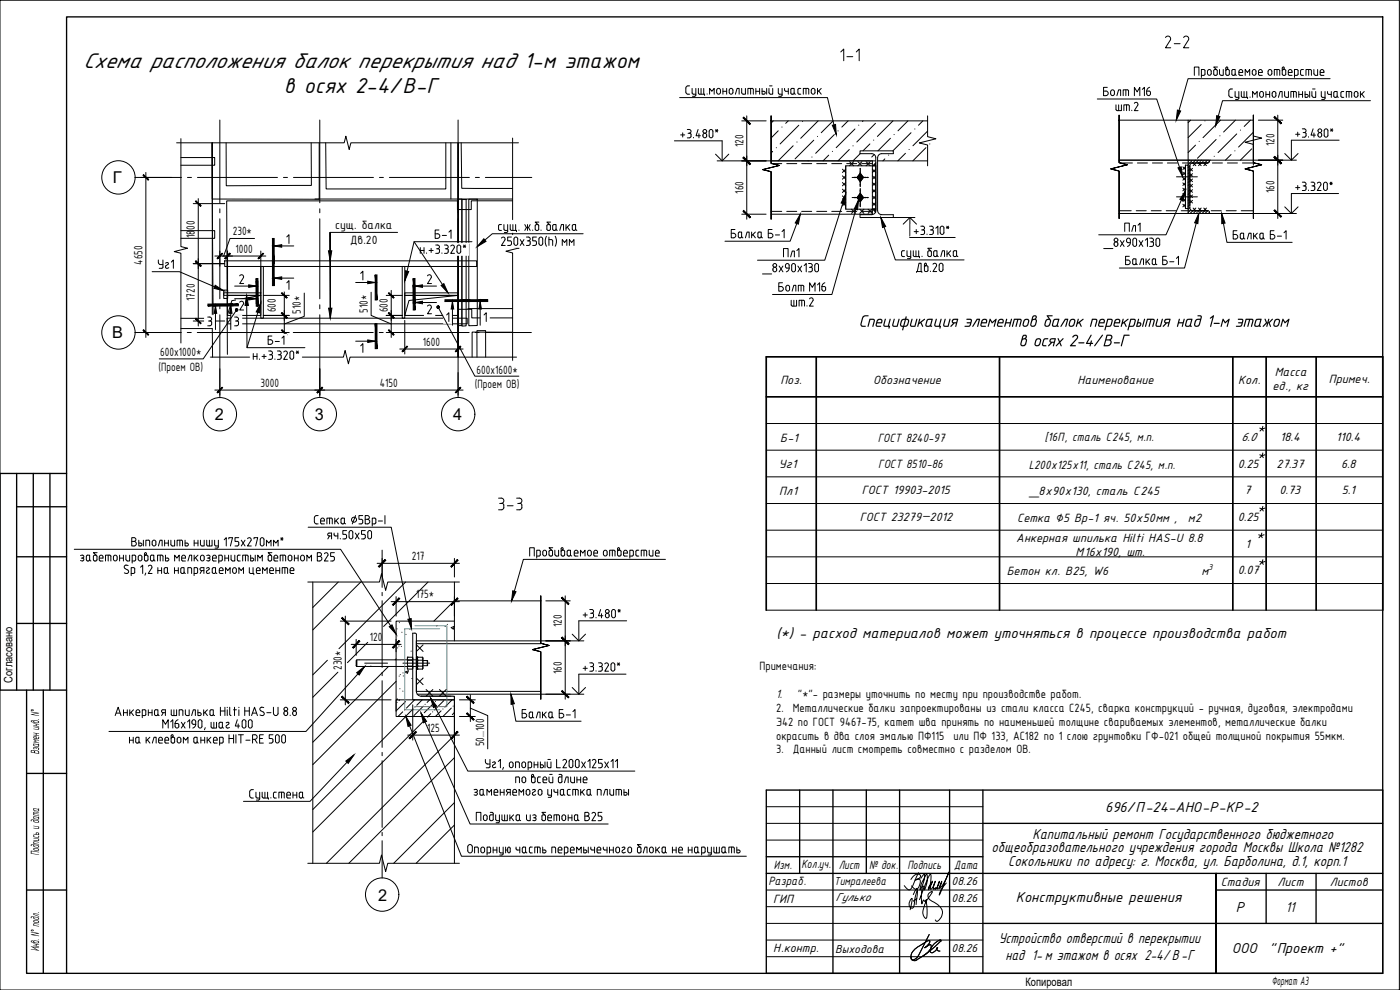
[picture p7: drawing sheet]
<svg xmlns="http://www.w3.org/2000/svg" width="420mm" height="297mm" viewBox="0 0 420 297" stroke-linecap="round" stroke-linejoin="round" font-family="sans-serif">
<defs><g id="words">
<g font-size="7">
<text x="24.9" y="20.4">Схема расположения балок перекрытия над 1-м этажом</text>
<text x="85.1" y="27.9">в осях 2-4/В-Г</text>
</g>
<g font-size="5.4">
<text x="257.6" y="98.1">Спецификация элементов балок перекрытия над</text>
<text x="362" y="98.1">1-м этажом</text>
<text x="305.6" y="103.9">в осях 2-4/В-Г</text>
</g>
<g font-size="4.9">
<text x="33.8" y="55">Г</text>
<text x="33.7" y="101.5">В</text>
<text x="64.5" y="126.1">2</text>
<text x="94.4" y="126.1">3</text>
<text x="136" y="126.1">4</text>
<text x="113.5" y="270.2">2</text>
</g>
<g font-size="4.8">
<text x="309.9" y="251.7">Капитальный ремонт Государственного бюджетного</text>
<text x="297.6" y="255.7">общеобразовательного учреждения города Москвы Школа №1282</text>
<text x="302.6" y="259.7">Сокольники по адресу: г. Москва, ул. Барболина, д.1, корп.1</text>
<text x="385.9" y="273.6">11</text>
<text x="299.7" y="282.9">Устройство отверстий в перекрытии</text>
<text x="301.8" y="287.9">над 1-м этажом в осях 2-4/В -Г</text>
</g>
<g font-size="4.7">
<text x="377.2" y="130.1">*</text>
<text x="377.2" y="138.1">*</text>
<text x="377.2" y="154.1">*</text>
<text x="376.9" y="162.1">*</text>
<text x="377.2" y="170.1">*</text>
<text x="233" y="191.3">(*) - расход материалов может уточняться в процессе производства работ</text>
<text x="331.7" y="243.6">696/П-24-АНО-Р-КР-2</text>
<text x="304.8" y="270.6">Конструктивные решения</text>
<text x="370.9" y="273.5">Р</text>
<text x="369.7" y="286.1">ООО</text>
<text x="380.9" y="286.1">&quot;Проект +&quot;</text>
</g>
<text font-size="4" x="232.9" y="209.4">1.</text>
<g font-size="3.9">
<text x="223.1" y="44.2" transform="rotate(-90 223.1 44.2)">120</text>
<text x="382.5" y="43.9" transform="rotate(-90 382.5 43.9)">120</text>
<text x="223.1" y="58.2" transform="rotate(-90 223.1 58.2)">160</text>
<text x="382.5" y="58" transform="rotate(-90 382.5 58)">160</text>
<text x="58.5" y="71.4" transform="rotate(-90 58.5 71.4)">1800</text>
<text x="69.8" y="70.6">230*</text>
<text x="100.6" y="68.7">сущ. балка</text>
<text x="70.7" y="75.8">1000</text>
<text x="105.1" y="73.2">Дв.20</text>
<text x="42.8" y="79.4" transform="rotate(-90 42.8 79.4)">4650</text>
<text x="58.5" y="90.3" transform="rotate(-90 58.5 90.3)">1720</text>
<text x="82.8" y="93.7" transform="rotate(-90 82.8 93.7)">600</text>
<text x="90.3" y="94.1" transform="rotate(-90 90.3 94.1)">510*</text>
<text x="110.4" y="93.8" transform="rotate(-90 110.4 93.8)">510*</text>
<text x="116.4" y="93.7" transform="rotate(-90 116.4 93.7)">600</text>
<text x="48.1" y="106.9">600x1000*</text>
<text x="126.9" y="103.7">1600</text>
<text x="47.6" y="111.3">(Проем ОВ)</text>
<text x="143" y="112.1">600x1600*</text>
<text x="382.6" y="112.9">Масса</text>
<text x="78.2" y="116">3000</text>
<text x="114" y="116">4150</text>
<text x="142.5" y="116.6">(Проем ОВ)</text>
<text x="234.2" y="115.2">Поз.</text>
<text x="262.1" y="115.2">Обозначение</text>
<text x="323.4" y="115.2">Наименование</text>
<text x="371.6" y="115.1">Кол.</text>
<text x="381.9" y="117">ед., кг</text>
<text x="398.8" y="114.8">Примеч.</text>
<text x="234.2" y="132.5">Б-1</text>
<text x="263.4" y="132.5">ГОСТ 8240-97</text>
<text x="313.6" y="132.4">[16П, сталь С245, м.п.</text>
<text x="372.5" y="132.3">6.0</text>
<text x="384.2" y="132.3">18.4</text>
<text x="401" y="132.3">110.4</text>
<text x="233.7" y="140.5">Уг1</text>
<text x="263.6" y="140.5">ГОСТ 8510-86</text>
<text x="308.8" y="140.7">L200х125х11, сталь С245, м.п.</text>
<text x="371.5" y="140.3">0.25</text>
<text x="383.1" y="140.3">27.37</text>
<text x="402.5" y="140.3">6.8</text>
<text x="233.8" y="148.5">Пл1</text>
<text x="258.7" y="148.3">ГОСТ 19903-2015</text>
<text x="309.4" y="148.5">_8х90х130, сталь С245</text>
<text x="373.5" y="148.3">7</text>
<text x="384" y="148.3">0.73</text>
<text x="402.7" y="148.3">5.1</text>
<text x="258" y="156.3">ГОСТ 23279—2012</text>
<text x="305.3" y="156.5">Сетка ∅5 Вр-1 яч. 50х50мм ,</text>
<text x="356.4" y="156.5">м2</text>
<text x="371.5" y="156.3">0.25</text>
<text x="305" y="162.6">Анкерная шпилька Hilti HAS-U 8.8</text>
<text x="322.8" y="166.8">М16х190, шт.</text>
<text x="373.8" y="164.3">1</text>
<text x="123.6" y="168">217</text>
<text x="302.1" y="172.7">Бетон кл. В25, W6</text>
<text x="360.6" y="172.7">м</text>
<text x="371.5" y="172.3">0.07</text>
<text x="124.9" y="179.5">175*</text>
<text x="168.6" y="188.2" transform="rotate(-90 168.6 188.2)">120</text>
<text x="111" y="192.3">120</text>
<text x="102.6" y="201" transform="rotate(-90 102.6 201)">230*</text>
<text x="168.6" y="202.2" transform="rotate(-90 168.6 202.2)">160</text>
<text x="227.9" y="201.1">Примечания:</text>
<text x="239.5" y="209.4">&quot;*&quot;- размеры уточнить по месту при производстве работ.</text>
<text x="232.9" y="213.6">2.</text>
<text x="237.9" y="213.6">Металлические балки запроектированы из стали класса С245, сварка конструкций - ручная, дуговая, электродами</text>
<text x="128.2" y="219.6">125</text>
<text x="232.9" y="217.7">Э42 по ГОСТ 9467-75, катет шва принять по наименьшей толщине свариваемых элементов, металлические балки</text>
<text x="232.9" y="221.9">окрасить в два слоя эмалью ПФ115</text>
<text x="286.1" y="221.9">или ПФ 133, АС182 по 1 слою грунтовки ГФ-021 общей толщиной покрытия 55мкм.</text>
<text x="11.7" y="226.3" transform="rotate(-90 11.7 226.3)">Взамен инв . N°</text>
<text x="145.4" y="223.9" transform="rotate(-90 145.4 223.9)">50...100</text>
<text x="232.9" y="226.1">3.</text>
<text x="237.9" y="226.1">Данный лист смотреть совместно с разделом ОВ.</text>
<text x="11.7" y="256.7" transform="rotate(-90 11.7 256.7)">Подпись и дата</text>
<text x="232.2" y="260.8">Изм.</text>
<text x="240.5" y="260.4">Колуч.</text>
<text x="245.2" y="260.4">.</text>
<text x="251.7" y="260.8">Лист</text>
<text x="260.8" y="260.8">№ док.</text>
<text x="272.3" y="260.8">Подпись</text>
<text x="286.4" y="260.6">Дата</text>
<text x="230.6" y="265.5">Разраб.</text>
<text x="366.4" y="265.8">Стадия</text>
<text x="383.4" y="265.8">Лист</text>
<text x="399.1" y="265.8">Листов</text>
<text x="232" y="270.8">ГИП</text>
<text x="11.7" y="285.4" transform="rotate(-90 11.7 285.4)">Инв. N° подл .</text>
<text x="232" y="285.7">Н.контр.</text>
<text x="381.7" y="295.4">Формат А3</text>
</g>
<g font-size="3.7">
<text x="250.3" y="265.6">Тимралеева</text>
<text x="285.6" y="265.5">08.26</text>
<text x="250.8" y="270.4">Гулько</text>
<text x="285.6" y="270.5">08.26</text>
<text x="250.7" y="285.8">Выходова</text>
<text x="285.6" y="285.5">08.26</text>
</g>
<g font-size="3.5">
<text x="3.7" y="204.8" transform="rotate(-90 3.7 204.8)">Согласовано</text>
<text x="307.8" y="295.9">Копировал</text>
</g>
<text font-size="2.7" x="362.6" y="171.1">3</text>
</g></defs>
<g fill="none" stroke="#000" stroke-width=".3">
<path d="M54.3 47.3h10.1v2.3h-10.1M63.6 42.8l.4 52.7h-9.7M67.9 42.8v12.9l25.6-.1-.1-12.8M94.5 59.7h59.3M95.8 42.8v17l-32.1-.1v-16.9v55.8h-9.4M97.7 42.8l.2 13.9h35.9v-13.9M135.3 42.8v16.9M137.5 59.7l1.1 .1v37.9h-1.1zM138.4 42.8l.2 13.7h15.2M138.6 59.9h1.3v37.9h-1.3zM140.7 59.8h2.5v37.9h-2.5zM54.3 69.2h10.1v2.3h-10.1"/>
<path d="M67.4 78.3h75.6v1.7h-75.6zM153.8 60.2h-12.4v2.7h-4.1v-2.6h-69.3l.2 46M63.7 98.6l.1 8.6M68.2 95.5h72v1.7h-72zM153.8 99.7l-12.1-.1v7.6M153.8 95.4h-12.2v-2.6h-4.1v14.4M54.3 103.7h5.7l.1 3.5M143.2 107.2l-.1-8h2.6l.1 8"/>
</g>
<!-- layer: 0 -->
<g fill="none" stroke="#000" stroke-width=".3">
<path d="M222.6 36.3h7.3M224.1 34.8v31M231.4 36.3h47M335.9 36.1h40.3M356.6 36.1v12h-20.7M222.6 48.3h7.3M231.4 48.3h31.4M262.8 47.3v15.9a1.2 1.2 0 0 1-1.2 1.2M263.4 47.3v15.9M263.4 48.3h15M264.6 46.1h3.5v-.8h-10v.8h3.5a1.2 1.2 0 0 1 1.2 1.2M264.6 46.1a1.2 1.2 0 0 0-1.2 1.2"/>
<path d="M353.1 53.1h6.2M353.1 59.1h6.2M377.7 48.1h7.3M383.5 46.6v19M222.6 64.3h7.3M261.6 64.4h-3.5v.9h10v-.9h-3.5M263.4 63.2a1.2 1.2 0 0 0 1.2 1.2M335.9 64.1h20.7M377.7 64.1h7.3M140.4 92.6h13.4M93.9 174.6v84.4M113.2 169h24.7"/>
<path d="M114.7 167.5v5.6M136.4 167.5v5.6M136.4 174.6v17.7M106.9 198.2l.2-.2v2l-.2-.2zM107.1 200h17.9M107.1 198h17.9M109.5 199h6.8M120.9 199h8M122.4 197.2h1.3M122.4 198.1h1.3M122.4 199.9h1.3M122.4 197.2l-.2 .2"/>
<path d="M122.4 197.2v.9M122.4 199.8v.9M122.4 198.1v1.8M123.7 197.2v3.6M123.7 197.2v.9M123.7 199.8v.9M123.8 198.1v1.8M125 197.1h.3v3.8h-.3zM125.4 197.2h1.4M125.4 198.1h1.4M125.4 199.9h1.4M125.4 197.2l-.1 .2"/>
<path d="M125.4 197.2v.9M125.4 199.8v.9M125.4 198.1v1.8M126.8 197.2v3.6M126.8 197.2v.9M126.8 199.8v.9M126.8 198.1v1.8M126.9 198.2h1.3M126.9 199.7h1.3M128.2 198.2v1.5zM136.3 180.3h26M136.4 186.4h-17.5v27"/>
<path d="M122.2 200.5l.2 .3M122.4 200.8h1.3M125.3 200.5l.1 .3M125.4 200.8h1.4M135.9 208.9h-9.5a1.41 1.41 0 0 1-1.4-1.4v-17.1l-.3-.4h-.8v20h12.5h-17.5v5h17.5v-6.1M135.9 208.9l.5 .4v49.7"/>
</g>
<g fill="none" stroke="#000" stroke-width=".3">
<path d="M66 36v24.9M96 36v24.8M137.5 36v24.8M40.5 53.2h14M56.3 53.2h1.2M59.3 53.2h24M85.1 53.2h1.2M88.1 53.2h24M113.9 53.2h1.2M116.9 53.2h24M142.7 53.2h1.2M145.7 53.2h13.9"/>
<path d="M66 65.6v24M66 62.7v1.1M96 65.6v24M96 62.6v1.2M137.5 65.6v24M137.5 62.6v1.2M40.5 99.8h13.9M56.2 99.8h1.2M59.2 99.8h24M66 91.5v1.2M66 94.5v24.8M85 99.8h1.2"/>
<path d="M88 99.8h24M96 91.4v1.3M96 94.5v24.8M113.8 99.8h1.2M116.8 99.8h24M137.5 91.4v1.3M137.5 94.5v24.8M142.6 99.8h1.2M145.6 99.8h13.9M114.7 165.1v11.1M114.7 177.7v1M114.7 180.2v20"/>
<path d="M114.7 201.7v1M114.7 204.2v20M114.7 225.7v1M114.7 228.2v20M114.7 249.8v.9M114.7 252.3v11.1"/>
</g>
<g fill="none" stroke="#000" stroke-width=".3">
<path d="M137.5 42.8v36.8M137.5 79.7v.2M137.5 80v27.2"/>
<circle cx="35.5" cy="53.2" r="5"/>
<circle cx="35.5" cy="99.8" r="5"/>
<circle cx="66" cy="124.3" r="5"/>
<circle cx="96" cy="124.3" r="5"/>
<circle cx="137.5" cy="124.3" r="5"/>
<circle cx="114.7" cy="268.4" r="5"/>
</g>
<g fill="#000" stroke="#000" stroke-width=".3">
<circle cx="137.5" cy="43.9" r=".08"/>
<circle cx="137.5" cy="46.3" r=".08"/>
<circle cx="137.5" cy="46.7" r=".08"/>
<circle cx="137.5" cy="46.9" r=".08"/>
<circle cx="137.5" cy="57.7" r=".08"/>
<circle cx="137.5" cy="43.4" r=".08"/>
<circle cx="137.5" cy="49" r=".08"/>
<circle cx="137.5" cy="56.5" r=".08"/>
<circle cx="137.5" cy="49.3" r=".08"/>
<circle cx="137.5" cy="52" r=".08"/>
<circle cx="137.5" cy="52.3" r=".08"/>
<circle cx="137.5" cy="54.7" r=".08"/>
<circle cx="137.5" cy="59.8" r=".08"/>
<circle cx="137.5" cy="43.6" r=".08"/>
<circle cx="137.5" cy="45.4" r=".08"/>
<circle cx="137.5" cy="48.7" r=".08"/>
<circle cx="137.5" cy="49.9" r=".08"/>
<circle cx="137.5" cy="51.1" r=".08"/>
<circle cx="137.5" cy="51.8" r=".08"/>
<circle cx="137.5" cy="52.6" r=".08"/>
<circle cx="137.5" cy="53.8" r=".08"/>
<circle cx="137.5" cy="54.4" r=".08"/>
<circle cx="137.5" cy="56.9" r=".08"/>
<circle cx="137.5" cy="59" r=".08"/>
<circle cx="137.5" cy="59.2" r=".08"/>
<circle cx="137.5" cy="57.4" r=".08"/>
<circle cx="137.5" cy="50.8" r=".08"/>
<circle cx="137.5" cy="51.4" r=".08"/>
<circle cx="137.5" cy="53.2" r=".08"/>
<circle cx="137.5" cy="54.1" r=".08"/>
<circle cx="137.5" cy="56.2" r=".08"/>
<circle cx="137.5" cy="57.2" r=".08"/>
<circle cx="137.5" cy="58" r=".08"/>
<circle cx="137.5" cy="58.3" r=".08"/>
<circle cx="137.5" cy="59.5" r=".08"/>
<circle cx="137.5" cy="43" r=".08"/>
<circle cx="137.5" cy="44.2" r=".08"/>
<circle cx="137.5" cy="44.5" r=".08"/>
<circle cx="137.5" cy="44.8" r=".08"/>
<circle cx="137.5" cy="45.7" r=".08"/>
<circle cx="137.5" cy="46" r=".08"/>
<circle cx="137.5" cy="47.2" r=".08"/>
<circle cx="137.5" cy="47.5" r=".08"/>
<circle cx="137.5" cy="47.8" r=".08"/>
<circle cx="137.5" cy="48.1" r=".08"/>
<circle cx="137.5" cy="49.6" r=".08"/>
<circle cx="137.5" cy="50.3" r=".08"/>
<circle cx="137.5" cy="53.6" r=".08"/>
<circle cx="137.5" cy="55.4" r=".08"/>
<circle cx="137.5" cy="58.7" r=".08"/>
<circle cx="137.5" cy="48.5" r=".08"/>
<circle cx="137.5" cy="50.5" r=".08"/>
<circle cx="137.5" cy="55.6" r=".08"/>
<circle cx="137.5" cy="45.1" r=".08"/>
<circle cx="137.5" cy="52.9" r=".08"/>
<circle cx="137.5" cy="55" r=".08"/>
<circle cx="137.5" cy="55.9" r=".08"/>
<circle cx="137.5" cy="60.5" r=".08"/>
<circle cx="137.5" cy="71" r=".08"/>
<circle cx="137.5" cy="71.2" r=".08"/>
<circle cx="137.5" cy="64.6" r=".08"/>
<circle cx="137.5" cy="73.3" r=".08"/>
<circle cx="137.5" cy="77.9" r=".08"/>
<circle cx="137.5" cy="79.1" r=".08"/>
<circle cx="137.5" cy="60.1" r=".08"/>
<circle cx="137.5" cy="62.8" r=".08"/>
<circle cx="137.5" cy="65.9" r=".08"/>
<circle cx="137.5" cy="68.2" r=".08"/>
<circle cx="137.5" cy="73.6" r=".08"/>
<circle cx="137.5" cy="74" r=".08"/>
<circle cx="137.5" cy="76.3" r=".08"/>
<circle cx="137.5" cy="76.6" r=".08"/>
<circle cx="137.5" cy="79.4" r=".08"/>
<circle cx="137.5" cy="60.7" r=".08"/>
<circle cx="137.5" cy="62.5" r=".08"/>
<circle cx="137.5" cy="63.1" r=".08"/>
<circle cx="137.5" cy="64.9" r=".08"/>
<circle cx="137.5" cy="66.7" r=".08"/>
<circle cx="137.5" cy="70" r=".08"/>
<circle cx="137.5" cy="70.7" r=".08"/>
<circle cx="137.5" cy="72.1" r=".08"/>
<circle cx="137.5" cy="65.2" r=".08"/>
<circle cx="137.5" cy="65.6" r=".08"/>
<circle cx="137.5" cy="62" r=".08"/>
<circle cx="137.5" cy="62.3" r=".08"/>
<circle cx="137.5" cy="63.8" r=".08"/>
<circle cx="137.5" cy="64.1" r=".08"/>
<circle cx="137.5" cy="66.1" r=".08"/>
<circle cx="137.5" cy="67.1" r=".08"/>
<circle cx="137.5" cy="67.6" r=".08"/>
<circle cx="137.5" cy="67.9" r=".08"/>
<circle cx="137.5" cy="68.9" r=".08"/>
<circle cx="137.5" cy="69.7" r=".08"/>
<circle cx="137.5" cy="70.3" r=".08"/>
<circle cx="137.5" cy="71.8" r=".08"/>
<circle cx="137.5" cy="73" r=".08"/>
<circle cx="137.5" cy="74.3" r=".08"/>
<circle cx="137.5" cy="74.5" r=".08"/>
<circle cx="137.5" cy="74.8" r=".08"/>
<circle cx="137.5" cy="75.1" r=".08"/>
<circle cx="137.5" cy="75.8" r=".08"/>
<circle cx="137.5" cy="76.1" r=".08"/>
<circle cx="137.5" cy="76.9" r=".08"/>
<circle cx="137.5" cy="78.1" r=".08"/>
<circle cx="137.5" cy="78.4" r=".08"/>
<circle cx="137.5" cy="78.7" r=".08"/>
<circle cx="137.5" cy="79.7" r=".08"/>
<circle cx="137.5" cy="79.9" r=".08"/>
<circle cx="137.5" cy="61" r=".08"/>
<circle cx="137.5" cy="61.3" r=".08"/>
<circle cx="137.5" cy="61.6" r=".08"/>
<circle cx="137.5" cy="64.3" r=".08"/>
<circle cx="137.5" cy="66.4" r=".08"/>
<circle cx="137.5" cy="67.4" r=".08"/>
<circle cx="137.5" cy="68.5" r=".08"/>
<circle cx="137.5" cy="69.2" r=".08"/>
<circle cx="137.5" cy="69.4" r=".08"/>
<circle cx="137.5" cy="71.5" r=".08"/>
<circle cx="137.5" cy="72.5" r=".08"/>
<circle cx="137.5" cy="72.8" r=".08"/>
<circle cx="137.5" cy="63.4" r=".08"/>
<circle cx="137.5" cy="75.4" r=".08"/>
<circle cx="137.5" cy="77.2" r=".08"/>
<circle cx="137.5" cy="77.6" r=".08"/>
<circle cx="137.5" cy="87.1" r=".08"/>
<circle cx="137.5" cy="98.6" r=".08"/>
<circle cx="137.5" cy="81.2" r=".08"/>
<circle cx="137.5" cy="81.5" r=".08"/>
<circle cx="137.5" cy="83.8" r=".08"/>
<circle cx="137.5" cy="84.5" r=".08"/>
<circle cx="137.5" cy="85.6" r=".08"/>
<circle cx="137.5" cy="86.6" r=".08"/>
<circle cx="137.5" cy="89.9" r=".08"/>
<circle cx="137.5" cy="90.7" r=".08"/>
<circle cx="137.5" cy="92.2" r=".08"/>
<circle cx="137.5" cy="95" r=".08"/>
<circle cx="137.5" cy="95.3" r=".08"/>
<circle cx="137.5" cy="95.8" r=".08"/>
<circle cx="137.5" cy="97.1" r=".08"/>
<circle cx="137.5" cy="97.6" r=".08"/>
<circle cx="137.5" cy="99.5" r=".08"/>
<circle cx="137.5" cy="81.7" r=".08"/>
<circle cx="137.5" cy="84.8" r=".08"/>
<circle cx="137.5" cy="87.8" r=".08"/>
<circle cx="137.5" cy="90.1" r=".08"/>
<circle cx="137.5" cy="92.5" r=".08"/>
<circle cx="137.5" cy="92.9" r=".08"/>
<circle cx="137.5" cy="93.2" r=".08"/>
<circle cx="137.5" cy="95.5" r=".08"/>
<circle cx="137.5" cy="98.3" r=".08"/>
<circle cx="137.5" cy="82.3" r=".08"/>
<circle cx="137.5" cy="82.7" r=".08"/>
<circle cx="137.5" cy="83" r=".08"/>
<circle cx="137.5" cy="83.2" r=".08"/>
<circle cx="137.5" cy="84.2" r=".08"/>
<circle cx="137.5" cy="85" r=".08"/>
<circle cx="137.5" cy="85.3" r=".08"/>
<circle cx="137.5" cy="86.3" r=".08"/>
<circle cx="137.5" cy="86.8" r=".08"/>
<circle cx="137.5" cy="88.1" r=".08"/>
<circle cx="137.5" cy="88.6" r=".08"/>
<circle cx="137.5" cy="88.9" r=".08"/>
<circle cx="137.5" cy="89.3" r=".08"/>
<circle cx="137.5" cy="89.6" r=".08"/>
<circle cx="137.5" cy="90.4" r=".08"/>
<circle cx="137.5" cy="91.1" r=".08"/>
<circle cx="137.5" cy="91.7" r=".08"/>
<circle cx="137.5" cy="91.9" r=".08"/>
<circle cx="137.5" cy="93.5" r=".08"/>
<circle cx="137.5" cy="93.7" r=".08"/>
<circle cx="137.5" cy="94" r=".08"/>
<circle cx="137.5" cy="94.7" r=".08"/>
<circle cx="137.5" cy="96.2" r=".08"/>
<circle cx="137.5" cy="96.8" r=".08"/>
<circle cx="137.5" cy="97.3" r=".08"/>
<circle cx="137.5" cy="98.8" r=".08"/>
<circle cx="137.5" cy="99.1" r=".08"/>
<circle cx="137.5" cy="99.8" r=".08"/>
<circle cx="137.5" cy="82" r=".08"/>
<circle cx="137.5" cy="87.4" r=".08"/>
<circle cx="137.5" cy="80.2" r=".08"/>
<circle cx="137.5" cy="80.9" r=".08"/>
<circle cx="137.5" cy="83.5" r=".08"/>
<circle cx="137.5" cy="86" r=".08"/>
<circle cx="137.5" cy="88.4" r=".08"/>
<circle cx="137.5" cy="91.4" r=".08"/>
<circle cx="137.5" cy="94.4" r=".08"/>
<circle cx="137.5" cy="96.5" r=".08"/>
<circle cx="137.5" cy="98" r=".08"/>
<circle cx="137.5" cy="80.5" r=".08"/>
<circle cx="137.5" cy="100.4" r=".08"/>
<circle cx="137.5" cy="102.7" r=".08"/>
<circle cx="137.5" cy="103.1" r=".08"/>
<circle cx="137.5" cy="104.2" r=".08"/>
<circle cx="137.5" cy="104.9" r=".08"/>
<circle cx="137.5" cy="100.9" r=".08"/>
<circle cx="137.5" cy="101.3" r=".08"/>
<circle cx="137.5" cy="103.7" r=".08"/>
<circle cx="137.5" cy="106.4" r=".08"/>
<circle cx="137.5" cy="106.7" r=".08"/>
<circle cx="137.5" cy="100.1" r=".08"/>
<circle cx="137.5" cy="100.6" r=".08"/>
<circle cx="137.5" cy="102.2" r=".08"/>
<circle cx="137.5" cy="102.4" r=".08"/>
<circle cx="137.5" cy="103.4" r=".08"/>
<circle cx="137.5" cy="104.5" r=".08"/>
<circle cx="137.5" cy="105.5" r=".08"/>
<circle cx="137.5" cy="105.7" r=".08"/>
<circle cx="137.5" cy="107" r=".08"/>
<circle cx="137.5" cy="106" r=".08"/>
<circle cx="137.5" cy="101.6" r=".08"/>
<circle cx="137.5" cy="104" r=".08"/>
<circle cx="137.5" cy="105.2" r=".08"/>
<circle cx="137.5" cy="101.9" r=".08"/>
</g>
<path d="M53 42.8h50.3l.5-1.9 1 4 .5-2.1h50.3M54.3 41.6v32.4l2 .5-4 1 2 .5v32.4M153.8 41.4v32.5l2 .5-4 1 2 .5v32.5M68.2 88.6h10.1v6h-10.1zM78.3 88.6l-8.7 1.6-1.4 4.4M121.5 88.6h16v6h-16zM137.5 88.6l-14.8 1.6-1.2 4.4M53.1 107.2h50l.5-2 1 4 .5-2h49.9" fill="none" stroke="#000" stroke-width=".3"/>
<g fill="none" stroke="#fff" stroke-width=".3">
<path d="M259 14v4.9M358 10.1v4.9M205 28.8h42.3M330.3 29.2h15.8M334 33.7h8.4M357.6 23.1h40.6M367.9 29.7h42.4M203.4 41.9h12.9M388 41.7h12.9M388 57.7h12.7M87.6 69.9v3.7M100.1 69.2h18.2"/>
<path d="M104.6 73.7h9.2M125.3 76.5h15.3M129.7 72h6.5M148.7 69.6h25.3M149.6 74.1h23.5M218.6 71.9h17.5M234.3 77.6h6.3M269.7 77.5h18.6M273.5 70.9h12.2M330.7 74.5h18.2M336.7 69.9h6.3M336.9 79.9h17.6"/>
<path d="M369.2 72.2h17.6M46.7 81h6.1M64.4 94.6v3.7M72.5 94.6v3.7M74 81.9v3.7M74 89.9v3.6M87.6 83.7v3.6M109.8 80.8v3.7M130.4 81.9v3.7M130.4 91v3.7M135.6 93.3v3.7M146.8 93.3v3.7"/>
<path d="M228.3 82.1h18.2M232.9 87.8h15.8M236.6 92.4h8.3M274.2 82h9.7M75.1 108.3h15.4M79.6 103.8h6.4M109.8 102.6v3.7M93.5 157.7h22.9M157.8 148.8v4.9M23.3 172.6h77.9M38.7 164.3h47.2M97.5 162.2h14.9"/>
<path d="M158.1 167.3h40.6M174.1 185.9h13M33.7 219h57.1M155.8 215.9h17.6M174.1 201.9h12.8M38 223.5h48.6M74.1 239.9h18M141.4 239.1h48.1M144.8 230.9h41.3M139.5 256.4h83.5M142.1 246.7h39.4"/>
</g>
<g fill="#fff" stroke="#fff" stroke-width=".3">
<path d="M100.1 65.7h18.2l-18.2 3.5zM100.1 69.2h18.2v-3.5z"/>
<path d="M104.6 70.2h9.2l-9.2 3.5zM104.6 73.7h9.2v-3.5z"/>
<path d="M148.7 66.1h25.3l-25.3 3.5zM148.7 69.6h25.3v-3.5z"/>
<path d="M149.6 70.6h23.5l-23.5 3.5zM149.6 74.1h23.5v-3.5z"/>
<path d="M85.1 83.7l2.5 3.6h-2.5zM85.1 83.7l2.5 3.6v-3.6z"/>
<path d="M85.1 69.9l2.5 3.7h-2.5zM85.1 69.9l2.5 3.7v-3.7z"/>
<path d="M71 89.9l3 3.6h-3zM71 89.9l3 3.6v-3.6z"/>
<path d="M71 81.9l3 3.7h-3zM71 81.9l3 3.7v-3.7z"/>
<path d="M107.3 102.6l2.5 3.7h-2.5zM107.3 102.6l2.5 3.7v-3.7z"/>
<path d="M107.3 80.8l2.5 3.7h-2.5zM107.3 80.8l2.5 3.7v-3.7z"/>
<path d="M127.4 91l3 3.7h-3zM127.4 91l3 3.7v-3.7z"/>
<path d="M127.4 81.9l3 3.7h-3zM127.4 81.9l3 3.7v-3.7z"/>
<path d="M144.3 93.3l2.5 3.7h-2.5zM144.3 93.3l2.5 3.7v-3.7z"/>
<path d="M133.1 93.3l2.5 3.7h-2.5zM133.1 93.3l2.5 3.7v-3.7z"/>
<path d="M129.7 68.5h6.5l-6.5 3.5zM129.7 72h6.5v-3.5z"/>
<path d="M125.3 73h15.3l-15.3 3.5zM125.3 76.5h15.3v-3.5z"/>
<path d="M79.6 100.3h6.4l-6.4 3.5zM79.6 103.8h6.4v-3.5z"/>
<path d="M75.1 104.8h15.4l-15.4 3.5zM75.1 108.3h15.4v-3.5z"/>
<path d="M69.5 94.6l3 3.7h-3zM69.5 94.6l3 3.7v-3.7z"/>
<path d="M61.4 94.6l3 3.7h-3zM61.4 94.6l3 3.7v-3.7z"/>
<path d="M46.7 77.5h6.1l-6.1 3.5zM46.7 81h6.1v-3.5z"/>
<path d="M273.5 67.4h12.2l-12.2 3.5zM273.5 70.9h12.2v-3.5z"/>
<path d="M203.4 38.4h12.9l-12.9 3.5zM203.4 41.9h12.9v-3.5z"/>
<path d="M218.6 68.4h17.5l-17.5 3.5zM218.6 71.9h17.5v-3.5z"/>
<path d="M234.3 74.1h6.3l-6.3 3.5zM234.3 77.6h6.3v-3.5z"/>
<path d="M228.3 78.6h18.2l-18.2 3.5zM228.3 82.1h18.2v-3.5z"/>
<path d="M232.9 84.4h15.8l-15.8 3.4zM232.9 87.8h15.8v-3.4z"/>
<path d="M236.6 88.8h8.3l-8.3 3.6zM236.6 92.4h8.3v-3.6z"/>
<path d="M269.7 74h18.6l-18.6 3.5zM269.7 77.5h18.6v-3.5z"/>
<path d="M274.2 78.5h9.7l-9.7 3.5zM274.2 82h9.7v-3.5z"/>
<path d="M205 25.3h42.3l-42.3 3.5zM205 28.8h42.3v-3.5z"/>
<path d="M251.1 14l7.9 4.9h-7.9zM251.1 14l7.9 4.9v-4.9z"/>
<path d="M336.9 76.4h17.6l-17.6 3.5zM336.9 79.9h17.6v-3.5z"/>
<path d="M388 38.1h12.9l-12.9 3.6zM388 41.7h12.9v-3.6z"/>
<path d="M388 54.2h12.7l-12.7 3.5zM388 57.7h12.7v-3.5z"/>
<path d="M357.6 19.6h40.6l-40.6 3.5zM357.6 23.1h40.6v-3.5z"/>
<path d="M367.9 26.2h42.4l-42.4 3.5zM367.9 29.7h42.4v-3.5z"/>
<path d="M369.2 68.7h17.6l-17.6 3.5zM369.2 72.2h17.6v-3.5z"/>
<path d="M336.7 66.4h6.3l-6.3 3.5zM336.7 69.9h6.3v-3.5z"/>
<path d="M330.7 70.9h18.2l-18.2 3.6zM330.7 74.5h18.2v-3.6z"/>
<path d="M330.3 25.7h15.8l-15.8 3.5zM330.3 29.2h15.8v-3.5z"/>
<path d="M334 30.2h8.4l-8.4 3.5zM334 33.7h8.4v-3.5z"/>
<path d="M348.6 10.1l9.4 4.9h-9.4zM348.6 10.1l9.4 4.9v-4.9z"/>
<path d="M74.1 236.4h18l-18 3.5zM74.1 239.9h18v-3.5z"/>
<path d="M155.8 212.4h17.6l-17.6 3.5zM155.8 215.9h17.6v-3.5z"/>
<path d="M148.4 148.8l9.4 4.9h-9.4zM148.4 148.8l9.4 4.9v-4.9z"/>
<path d="M93.5 154.2h22.9l-22.9 3.5zM93.5 157.7h22.9v-3.5z"/>
<path d="M97.5 158.7h14.9l-14.9 3.5zM97.5 162.2h14.9v-3.5z"/>
<path d="M38.7 160.8h47.2l-47.2 3.5zM38.7 164.3h47.2v-3.5z"/>
<path d="M23.3 165.3h77.9l-77.9 7.3zM23.3 172.6h77.9v-7.3z"/>
<path d="M142.1 243.2h39.4l-39.4 3.5zM142.1 246.7h39.4v-3.5z"/>
<path d="M144.8 227.4h41.3l-41.3 3.5zM144.8 230.9h41.3v-3.5z"/>
<path d="M141.4 231.9h48.1l-48.1 7.2zM141.4 239.1h48.1v-7.2z"/>
<path d="M33.7 211.7h57.1l-57.1 7.3zM33.7 219h57.1v-7.3z"/>
<path d="M38 219.9h48.6l-48.6 3.6zM38 223.5h48.6v-3.6z"/>
<path d="M139.5 252.9h83.5l-83.5 3.5zM139.5 256.4h83.5v-3.5z"/>
<path d="M158.1 163.8h40.6l-40.6 3.5zM158.1 167.3h40.6v-3.5z"/>
<path d="M174.1 182.4h13l-13 3.5zM174.1 185.9h13v-3.5z"/>
<path d="M174.1 198.4h12.8l-12.8 3.5zM174.1 201.9h12.8v-3.5z"/>
</g>
<g fill="#000" stroke="#000" stroke-width=".3">
<path d="M353.4 33l.9 .3-1.3 2.8zM365.1 34.7l1 .3-1.3 2.7zM249.8 37.6l1-.3 .2 3.1zM253.8 58.2l-.4 3-1-.3zM257.7 59.9l-.3 3-1-.2zM353.5 50.4l1-.4 .4 3.1zM355.8 57.3l-.8 2.9-.9-.4zM82.3 73.8l2.2-.4v.8zM98.6 75.3h1l-.5 3zM145.2 71.6l.7 .8-2.7 1.6zM240.2 64.3l-.6 3-.9-.4zM264.4 65.3l1.4 2.7-.9 .3z"/>
<path d="M359.8 64.1l-.3 3-1-.2zM366.6 64.1l1.1 2.8-1 .2zM64.7 91.8l.3 2.2h-.7zM64.6 85.6l2.5 1.6-2.9-.7zM69.3 91.8l.3 2.2h-.7zM74 88.6l.5 3h-1zM74.6 89.2l2.3 .4-2.3 .4zM74.6 85.5l2.3 .3-2.3 .4zM78.3 90.9l-.4 3-1-.3zM82.3 83.4l2.2-.3v.7zM98.6 92.5h1l-.5 3zM110.4 84.4l2.2 .4-2.2 .3z"/>
<path d="M121.7 81.2l1 .3-1.2 2.8zM124.5 90.8l2.3-.4v.8zM124.5 85.8l2.3-.3v.7zM132.4 85.6l.8-.5 1.3 2.8zM135.8 90.5l.4 2.2h-.8zM144.1 90.5l.4 2.2h-.8zM110.4 102l2.2 .4-2.2 .4zM107 201.9l2.4-1.9-1.6 2.5zM116.8 188l.8-.5 1.3 2.8zM122.4 185.8l1-.2 .1 3zM153.9 177.3l1 .2-1.4 2.8zM121.8 215l1.6 2.6-1 .4z"/>
<path d="M126.3 213.9l1.7 2.5-.9 .5zM129.2 209.4l1.8 2.4-.9 .5zM153.3 208.3l1.1 2.8-1 .2zM103.8 228.4l2.4-1.9-1.7 2.6z"/>
<path d="M81.8 71.6h.5v7.4zM81.8 71.6v7.4h.5z"/>
<path d="M62.4 91.2h7.5l-7.5 .6zM62.4 91.8h7.5v-.6z"/>
<path d="M64 91.8l7.5-.6v.6zM64 91.2v.6l7.5-.6z"/>
<path d="M76.9 84.4l.5 7.5h-.5zM76.9 84.4l.5 7.5v-7.5z"/>
<path d="M76.9 83.6h.5v7.5zM76.9 83.6v7.5h.5z"/>
<path d="M81.8 78.2l.5 7.5h-.5zM81.8 78.2l.5 7.5v-7.5z"/>
<path d="M112.6 82.5h.5v7.5zM112.6 82.5v7.5h.5z"/>
<path d="M124 85.5l.5 7.5h-.5zM124 85.5l.5 7.5v-7.5z"/>
<path d="M124 83.6h.5v7.5zM124 83.6v7.5h.5z"/>
<path d="M133.5 89.9h7.5l-7.5 .6zM133.5 90.5h7.5v-.6z"/>
<path d="M138.9 90.5l7.5-.6v.6zM138.9 89.9v.6l7.5-.6z"/>
<path d="M112.6 97.1l.5 7.5h-.5zM112.6 97.1l.5 7.5v-7.5z"/>
</g>
<g fill="none" stroke="#000" stroke-width=".3">
<path d="M252.3 15.6l.9-.9v3.5M254.2 17h1.7M257 15.6l.9-.9v3.5M349.8 11.3a.81 .81 0 0 1 1.1-.4 .81 .81 0 0 1 .4 1l-1.5 2.4h1.5M352.4 13.1h1.8M355.2 11.3a.81 .81 0 0 1 1.1-.4 .81 .81 0 0 1 .4 1l-1.5 2.4h1.6M204 29.3h44.3l2.7 11.1M204.9 39.9v1.2M205.8 26.4v1.3M205.8 27.6l.4 .6 .8 .1M206.3 38.8h.5a.56 .56 0 0 1 .6 .6 .56 .56 0 0 1-.6 .6M206.5 40h.7l.2 .9"/>
<path d="M207 25.8h-.8l-.4 .6M207.7 26.5v1.4M207.7 27.9l.4 .4M208.1 28.3h.7M208.8 26.5v2.2l-1 .2M209.5 38.8l-.6 1.9h1.3M209.6 26.5v1.6l.4 .2h1.5v.3M210.4 26.5v1.8M211.2 26.5v1.8M212.2 28.2v.1M212.9 39.1a.56 .56 0 0 1 .6-.2 .56 .56 0 0 1 .5 .5v1.4a.56 .56 0 0 1-.6 .5 .56 .56 0 0 1-.6-.5zM213 28.3v-1.8l.6 .9 .7-.9v1.8"/>
<path d="M214.7 39.2h.8M214.8 38.8l.5 .8M215.2 26.8a.56 .56 0 0 1 .6-.3 .56 .56 0 0 1 .4 .6v.6a.57 .57 0 0 1-.5 .6 .57 .57 0 0 1-.6-.6zM215.3 38.8l-.5 .8M217 27.4h1.1M217 26.5v1.8M218.1 26.5v1.8M218.9 26.8a.56 .56 0 0 1 .6-.3 .56 .56 0 0 1 .5 .6v.6a.56 .56 0 0 1-.6 .6 .56 .56 0 0 1-.6-.6zM220.7 28.3l.5-1.8h.6v1.8M222.6 26.5l.1 1.5 .4 .3h.6v-1.8M225.3 26.5v1.8M225.7 26.5h-1.2v1.8"/>
<path d="M225.7 26.5l.4 .4v1.4M226.8 27.4h1.2M226.8 26.5v1.8M228 26.5v1.8M228.7 26.5v1.8l.9-.3-.2-.5-.7-.1M230.1 26.5v1.8M230.8 26.5v1.5l.5 .3M230.9 25.8h.8M231.9 26.5v1.8h-.6M233.6 26.5v1.6l1.1 .2M234.7 26.5v2.2l-1 .2M235.5 26.5v.5"/>
<path d="M235.5 27l.2 .3 .9 .1M236.6 26.5v1.8M237.7 26.5h.6v1.4M237.7 26.5l-.4 .4 .1 1.2 .6 .2 .3-.4M238.4 27.9l.3 .4M239.8 26.5h.5M239.9 26.5l-.4 .2v1.2l.2 .3 .6 .1M241.9 26.5v1.8M242.3 26.5h-1.2v1.8M242.3 26.5l.4 .4v1.4M243.6 26.8a.56 .56 0 0 1 .6-.3 .56 .56 0 0 1 .4 .6v.6a.57 .57 0 0 1-.6 .6 .57 .57 0 0 1-.5-.6zM245.3 26.5v1.8"/>
<path d="M245.7 27.3l.8 1M246.5 26.5l-1.2 1.2M329.3 29.7h17.8l7.8 23.4M331.2 27.3h.7a.69 .69 0 0 1 .7 .7 .69 .69 0 0 1-.7 .7M332.3 26.2h-1.1v2.5h.7M333.3 27.5v.6M333.3 27.5a.56 .56 0 0 1 .6-.5 .56 .56 0 0 1 .6 .5v.6a.56 .56 0 0 1-.6 .6 .56 .56 0 0 1-.6-.6M334.9 31.5v1.3l.4 .4h1.2v-1.7M335.2 28.7l.5-1.7h.6v1.7M335.7 31.5v1.7M337.1 28.7v-1.7l1.6 .1v1.6M337.3 33.2v-1.7l1.3-.1 .3 .4v1.4"/>
<path d="M337.9 27v1.7M338.1 31.5v1.7M339.7 33.1v.1M340.4 31a.58 .58 0 0 1 .8-.2 .58 .58 0 0 1 .3 .7l-1.1 1.7h1.1M340.4 28.7v-2.5l.9 1.4 .8-1.4v2.5M342.8 26.8l.7-.6v2.5M344.1 27.3h.7a.64 .64 0 0 1 .4 .9 .64 .64 0 0 1-1 .2zM345 26.2a1.2 1.2 0 0 0-.9 1.1M358.4 22.6v-2.5h1.4v2.5M360.6 22.6l1-.2v-1.2l-.2-.3h-.8v2.3M362.4 21.4v.6a.56 .56 0 0 0 .6 .6 .56 .56 0 0 0 .5-.6v-.6M362.4 21.4a.56 .56 0 0 1 .6-.5 .56 .56 0 0 1 .5 .5"/>
<path d="M364.3 21l.6-.1 .4 .1v1.2l-.2 .3-.8-.1zM365.4 20.1h-1.1l.8 .8M366 20.9v1.2M367.1 20.9v1.7l-.8-.1-.3-.4M368.2 20.1l.3 .4-.4 .4M368.2 20.1l-.3 .3v1.8l.2 .3h.7l.1-.3v-1.2l-.6-.1-.4 .3M368.8 27.3v1.3M368.8 28.6l.4 .5 .7 .1M369.7 21l1-.1-.2 1.6-.8-.1zM369.9 26.7h-.7l-.4 .6M370.7 27.5v1.5l1.1 .2M370.7 22.2l.4 .4"/>
<path d="M370.8 29.8h.6M371.8 29.4l-.4 .4M371.8 27.5v1.9M371.8 21.4l.1 1 1 .2M371.8 21.4a.56 .56 0 0 1 .6-.5 .56 .56 0 0 1 .6 .5M372.5 27.5v1.3M372.6 28.8l.3 .4h1.5v.4M372.9 21.4v.3h-1.1M373.4 27.5v1.7M373.7 22.6v-1.7l.7 .8 .7-.8v1.7M374.2 27.5v1.7M375.2 29.1v.1"/>
<path d="M375.8 21.4v.6a.56 .56 0 0 0 .6 .6 .56 .56 0 0 0 .6-.6l-.1-.6M375.8 21.4a.56 .56 0 0 1 .6-.5 .56 .56 0 0 1 .6 .5M375.9 29.2v-1.7l.7 .8 .7-.8v1.7M377.7 21.4a.56 .56 0 0 1 .6-.5 .56 .56 0 0 1 .5 .5M377.7 21.4v1l1.1 .2M378.1 27.7a.56 .56 0 0 1 .7-.2 .56 .56 0 0 1 .4 .5v.6a.57 .57 0 0 1-.6 .6 .57 .57 0 0 1-.6-.6zM378.8 21.4v.3h-1.1M379.9 28.3h1.1M379.9 27.5v1.7M380.6 21.4v.6a.56 .56 0 0 0 .5 .6 .56 .56 0 0 0 .6-.6v-.6M380.6 21.4a.56 .56 0 0 1 .5-.5 .56 .56 0 0 1 .6 .5M381 27.5v1.7"/>
<path d="M382.4 22.6v-1.7l1.6 .1 .1 1.6M382.9 28v.6M382.9 28a.56 .56 0 0 0-.5-.6 .56 .56 0 0 0-.6 .6v.6a.57 .57 0 0 0 .6 .6 .57 .57 0 0 0 .5-.6M383.2 20.9v1.7M383.7 29.2l.5-1.7h.6v1.7M385 20.9l.4-.4-.1-.3h-.3l-.2 .2v1.8l.2 .3h.7l.2-.3-.1-1.2-.6-.1-.4 .3M385.5 27.5v1.2M386.6 21.4a.56 .56 0 0 1 .6-.5 .56 .56 0 0 1 .6 .5M386.6 21.4l.1 1 .3 .2M386.7 27.5v1.7l-.9-.1-.2-.4M386.9 22.6h.9M387.4 29.2v-1.7l1.6 .1v1.6"/>
<path d="M387.8 21.4v.3h-1.2M388.2 27.5v1.7M388.5 22.6l1-.2 .1-1.2-.2-.3h-.9v2.3M389.5 39.7v1.2M389.8 28.3h1.1M389.8 27.5v1.7M390.8 38.7h.6a.56 .56 0 0 1 .6 .5 .56 .56 0 0 1-.6 .6M390.9 27.5v1.7M391.1 39.8h.7l.2 .3-.1 .8-.4 .3M391.2 20.9l-.8 .1-.1 1.2 .2 .3 .7 .1M391.7 27.5v1.7l.9-.2-.2-.6-.7-.1M391.9 22.6v-1.7l1.6 .1 .1 1.6"/>
<path d="M392.7 20.9v1.7M393 27.5v1.7M393.7 27.5l.1 1.4 .4 .3M393.9 26.7h.8M394.1 38.7l-.6 1.8h1.3M394.3 20.9v1.2M394.3 39.9v1.3M394.9 27.5v1.7h-.7M395.4 20.9v1.7l-.8-.1-.3-.4M396.2 21.4a.56 .56 0 0 1 .6-.5 .56 .56 0 0 1 .5 .5M396.2 21.4v1l1.1 .2M396.5 27.5l.1 1.5 1.1 .2"/>
<path d="M396.7 29.8h.6M397.3 21.4v.3h-1.1M397.5 38.9a.56 .56 0 0 1 .6-.2 .56 .56 0 0 1 .4 .5v1.4a.56 .56 0 0 1-.5 .6 .56 .56 0 0 1-.6-.6zM397.7 27.5v1.9M397.7 29.4l-.4 .4M398.4 27.5v.4M398.4 27.9l.4 .4M398.8 28.3h.7M399.2 23.6h-42.6l-3.6 12.5M399.3 39h.7M399.4 38.7l.5 .7M399.5 27.5v1.7"/>
<path d="M399.9 38.7l-.5 .7M400.4 27.6l.9-.1-.2 1.6-.7-.1zM401.3 28.8l.4 .4M403.3 27.5l-.8 .1-.1 1.2 .2 .3 .7 .1M404.1 29.2v-1.7l1.5 .1 .1 1.6M404.9 27.5v1.7M406.5 27.7a.56 .56 0 0 1 .6-.2 .56 .56 0 0 1 .4 .5v.6a.56 .56 0 0 1-.5 .6 .56 .56 0 0 1-.6-.6zM408.3 27.5v1.7M408.7 28.2l.7 1M409.4 27.5l-1.1 1.1M411.3 30.2h-44.4l-2.1 7.5M202.4 42.3h14.3v6"/>
<path d="M204.3 40.5h1.2M206.3 41.4h.6M207.4 40.8l-.5 .5M208.1 41.2v.2M209.8 40.1v1.3M214.7 46.3l2 2 2-2M215.2 48.3h16.2M253.8 58.2l-6.3 19.9h-20.2M257.7 59.9l-8 28.5h-17.9M355.8 57.3l-5.9 13.1h-20.2M376.2 48.1h12.9M385.6 46.1l2 2 2-2"/>
<path d="M388.8 40.3h1.3M388.8 56.3h1.3M389.5 55.7v1.2M390.8 54.7h.6a.56 .56 0 0 1 .6 .5 .56 .56 0 0 1-.6 .6M390.8 41.2h.7M390.8 57.2h.7M391.1 55.8h.7l.2 .4M392 56.2l-.1 .7-.4 .3M392.7 41v.2M392.7 57v.2M393.5 54.7h.5a.56 .56 0 0 1 .6 .5 .56 .56 0 0 1-.6 .6M393.5 57.2h.6"/>
<path d="M393.7 55.8h.7l.2 .4M394.6 56.2l-.1 .7-.4 .3M395.4 55a.58 .58 0 0 1 .7-.3 .58 .58 0 0 1 .3 .8l-1.1 1.7h1.2M397.3 54.9a.55 .55 0 0 1 .6-.2 .55 .55 0 0 1 .4 .5l.1 1.4a.56 .56 0 0 1-.6 .6 .56 .56 0 0 1-.6-.6zM399.1 55h.7M399.2 54.7l.5 .7M399.7 54.7l-.5 .7M401.7 58.1h-14.1v6M401.9 42.1h-14.3v6M47.5 78v.8M47.5 78.8l.4 .5 1 .1M48.9 78v2.3l-1.1 .2"/>
<path d="M49.7 79l.5-.2 .3 .2-.1 .3-.6 .5M49.8 79.7a.52 .52 0 0 0 .1 .8 .52 .52 0 0 0 .8-.2M51.4 78.6l.6-.6v2.5M82.3 73.8h5.9M86.1 71.1l.6-.7v2.7M119.3 69.7h-20.2v25.8v-25.8v8.6M124.3 72.5l10.2 15.4M126.1 75.1h1.2M126.1 74.3v1.7M127.3 74.3v1.7M128 75.9v.1M128.8 75.1h1.2"/>
<path d="M129.4 74.5v1.3M130.8 73.5h.5a.56 .56 0 0 1 .6 .6 .56 .56 0 0 1-.6 .5M131 74.6l.8 .2 .1 .7-.3 .4-.8 .1M131.7 69h-1.1v2.5h.7a.69 .69 0 0 0 .7-.7 .69 .69 0 0 0-.7-.7l-.7 .1M132.6 75.9v.1M132.7 70.6h1.3M133.4 73.5h.6a.56 .56 0 0 1 .5 .6 .56 .56 0 0 1-.5 .5M133.6 74.6l.9 .2v.7l-.2 .4-.9 .1M134.7 69.6l.7-.6v2.5M135.3 73.8a.58 .58 0 0 1 .7-.2 .58 .58 0 0 1 .3 .7l-1 1.7h1.1M137.2 73.8a.55 .55 0 0 1 .7-.3 .55 .55 0 0 1 .4 .6v1.4a.56 .56 0 0 1-.6 .5 .56 .56 0 0 1-.5-.5zM139 73.9h.8"/>
<path d="M139.1 73.5l.5 .8M139.6 73.5l-.5 .8M141.6 72.5h-17.3l-2.8 11.8M150.5 67.4h-.7l-.2 .4 .1 1.1 .8 .2M150.5 71.4a.58 .58 0 0 1 .8-.2 .58 .58 0 0 1 .3 .7l-1.1 1.7h1.1M151.2 67.4l.1 1.5 1.1 .2M152.4 67.4l-.1 2.2-.9 .2M152.4 73.6h.6M153.1 67.4l.1 1.5 1.8 .2v.4M153.5 71.1h-1.1v1.2l1 .2v.9l-.4 .2M153.9 67.4v1.7M154.2 71.7l.1 1.4a.56 .56 0 0 0 .5 .5 .56 .56 0 0 0 .6-.5v-1.4"/>
<path d="M154.3 71.7a.56 .56 0 0 1 .5-.6 .56 .56 0 0 1 .6 .6M154.7 67.4v1.7M155.7 69v.1M156.1 71.9l1.1 1.7M157.2 71.9l-1.1 1.7M157.5 67.4l.5 .9-.5 .8M158 71.1h.6a.56 .56 0 0 1 .5 .6 .56 .56 0 0 1-.5 .5M158 68.3h.6M158 73.6h.6M158.2 72.3l.9 .1v1l-.5 .2M158.3 67.4v1.7M159.1 67.4l-.5 .9 .5 .8"/>
<path d="M159.9 69v.1M159.9 73.6h.6M160.7 67.6l.3-.2 .6 .2 .1 1.1-.2 .4-.8-.2zM161 71.1h-1.1v1.2h.9l.2 .4-.1 .7-.4 .2M161.7 66.6h-1.1l.9 .8M161.7 71.7l.1 1.4a.56 .56 0 0 0 .5 .5 .56 .56 0 0 0 .6-.5v-1.4M161.8 71.7a.56 .56 0 0 1 .5-.6 .56 .56 0 0 1 .6 .6M162.4 69v.1M164 70.9l-.4 1.5 .4 1.5M164.2 67.6l.3-.2 .6 .2 .1 1.1-.2 .4-.8-.2zM164.7 71.9l1.1 .2 .1 1.5M164.7 71.1v2.5"/>
<path d="M165.2 66.6h-1.1l.9 .8M165.9 67.6l1-.2-.2 1.7-.8-.2zM166.6 70.9l.4 1.5-.4 1.5M166.9 68.7l.3 .4M168 69.1l.5-1.7h.6v1.7M168.7 73.6v-1.7l.7 .9 .7-.9v1.7M169.9 67.4v1.7M170.2 68.1l.8 1M170.9 73.6v-1.7l.7 .9 .7-.9v1.7M171 67.4l-1.1 1.1M171.8 67.6l.9-.2-.1 1.7-.8-.2zM172.8 68.7l.3 .4"/>
<path d="M175 70.1h-27.3l-4.5 3.9M220.6 68.9h-1.1v2.5h.6a.69 .69 0 0 0 .7-.7 .69 .69 0 0 0-.7-.7h-.6M222.6 71v-1.4l-.8 .1-.2 .3v1.2l.6 .2 .4-.4 .4 .4M223.7 71.4l.5-1.8h.6v1.8M225.6 69.6v1.8M226 70.4l.7 1M226.7 69.6l-1.1 1.1M227.8 69.6h.7v1.4M227.8 69.6l-.3 .4v1l.3 .4M228.5 71l-.2 .3-.5 .1M228.5 71l.3 .4M230.6 70h.7"/>
<path d="M231.3 70a.69 .69 0 0 1 .7 .7 .69 .69 0 0 1-.7 .7M231.7 68.9h-1.1v2.5h.7M232.7 70.5h1.3M233.8 79.8l1.2 1.8M234.7 69.5l.6-.6v2.5M235 79.8l-1.2 1.8M235.1 77.1v-2.5h1.4v2.5M235.8 79.3a.56 .56 0 0 1 .6-.2 .56 .56 0 0 1 .5 .5l-.1 .8h-.9l-.2-.4zM237.3 77.1l.5-1.8h.6v1.8M237.7 79.3a.56 .56 0 0 1 .6-.2 .56 .56 0 0 1 .4 .5v1.4a.56 .56 0 0 1-.5 .6 .56 .56 0 0 1-.6-.6zM239.1 75.2l.7-.6v2.5M239.5 79.8l1.1 1.8"/>
<path d="M240.2 64.3l-3.1 8.1h-19.5M240.6 79.8l-1.1 1.8M241.3 79.7l.7-.6v2.5M242.7 79.1h.5a.56 .56 0 0 1 .6 .5 .56 .56 0 0 1-.6 .6M244.6 79.3a.55 .55 0 0 1 .6-.2 .55 .55 0 0 1 .4 .5l.1 1.4a.56 .56 0 0 1-.6 .6 .56 .56 0 0 1-.6-.6zM264.4 65.3l4.3 12.7h20.6M268.1 65.3h6.5M270.6 75.6v1M270.6 76.6l.4 .4M271 77h.5M271 75.2h.5M271 75.2l-.4 .4"/>
<path d="M271.1 67.3l2-2 2 2M272.2 75.2l.1 1.6 1 .2M273.1 65.3v6h13.6M273.3 75.2v2M273.3 77.2l-.1 .4h-.9M274.1 75.2v1.6l1.8 .2v.4M274.3 69.5h1.3M274.9 75.2v1.8M275 68.9v1.2M275.7 75.2v1.8M276.4 67.9h.5M276.4 70.4h.6"/>
<path d="M276.6 69h.7l.2 .4M276.7 76.9v.1M276.9 67.8a.56 .56 0 0 1 .6 .6 .56 .56 0 0 1-.6 .6M277.5 69.4l-.1 .7-.4 .2M277.7 79l.3 .4-.4 .4M277.8 79l-.4 .3v1.8l.4 .4M277.8 79.7l.5 .1 .2 .3M277.8 79.7l-.4 .4M278.2 70.2v.2M278.4 75.6v1M278.5 75.6l.2-.3h.6l.2 1.3-.2 .3-.5 .1-.3-.4M279 67.9h.5"/>
<path d="M279 70.4h.6M279.2 69h.7l.2 .4M279.5 67.8a.56 .56 0 0 1 .6 .6 .56 .56 0 0 1-.6 .6M279.6 74.5h-1.2l.9 .8M280 79.3a.58 .58 0 0 1 .8-.3 .58 .58 0 0 1 .2 .8M280.1 69.4l-.1 .7-.4 .2M280.3 75.4l.9-.2-.2 1.7-.7-.1zM280.8 68.5l.7-.6v2.5M281.1 79.8l-1.1 1.7h1.1M281.2 76.6l.4 .4M282.2 68.1a.55 .55 0 0 1 .7-.2 .55 .55 0 0 1 .4 .5v1.4a.56 .56 0 0 1-.6 .5 .56 .56 0 0 1-.5-.5zM282.3 77l.5-1.8h.7v1.8"/>
<path d="M284 68.2h.8M284.2 67.9l.4 .7M284.2 75.2v1.8M284.6 76l.7 1M284.6 67.9l-.4 .7M285.3 75.2l-1.1 1.2M286.1 75.4l1-.2-.2 1.7-.8-.1zM287.1 76.6l.4 .4M331.2 74.6h2.8M334.3 73.1v.3M334.4 73.1a.56 .56 0 0 1 .5-.5 .56 .56 0 0 1 .6 .5M334.4 73.4a.56 .56 0 0 0 .5 .5 .56 .56 0 0 0 .6-.5"/>
<path d="M335.5 73.1v.3M336.2 72.2l1.2 1.7M337.4 72.2l-1.2 1.7M337.5 69.4v-2.5h1.4v2.5M338.1 72v.4M338.1 72a.56 .56 0 0 1 .6-.6 .56 .56 0 0 1 .5 .6v.8M338.1 72.4l.5 .4M338.5 72.8h.7M338.9 76.9h-1.1v2.5h.7a.69 .69 0 0 0 .7-.7 .69 .69 0 0 0-.7-.7h-.7M339.2 72.8a1.2 1.2 0 0 1-.8 1.1M339.7 69.4l.5-1.7h.6v1.7M339.9 79v-1l.4-.4 .6 .1v1.3"/>
<path d="M339.9 79l.4 .4h.4l.2-.4 .4 .4M340 72v1.4M340 73.4a.56 .56 0 0 0 .6 .5 .56 .56 0 0 0 .5-.5M340 72a.56 .56 0 0 1 .6-.6 .56 .56 0 0 1 .5 .6M341.1 72v1.4M341.5 67.6l.7-.7v2.5M341.9 72.2l1.1 1.7M342.1 79.4l.5-1.7h.6v1.7M343 72.2l-1.1 1.7M343.7 72.1l.7-.7v2.5M343.9 77.7v1.7M344.3 78.4l.8 1"/>
<path d="M345 71.4h.6M345 73.9h.7M345.1 77.7l-1.2 1.1M345.3 72.6l.8 .1v1l-.4 .2M345.6 71.4a.56 .56 0 0 1 .6 .6 .56 .56 0 0 1-.6 .6M345.8 79l.1-1.2 .3-.2 .6 .1v1.3M345.8 79l.2 .4h.4M346.4 79.4l.4-.4 .4 .4M347 71.7a.56 .56 0 0 1 .6-.2 .56 .56 0 0 1 .4 .5v1.4a.56 .56 0 0 1-.5 .5 .56 .56 0 0 1-.6-.5zM350.1 76.9h-1.2v2.5h.7a.69 .69 0 0 0 .7-.7 .69 .69 0 0 0-.7-.7h-.7M351 78.5h1.3M353.1 77.5l.6-.6v2.5"/>
<path d="M359.8 64.1l-4.3 16.3h-19.6M366.6 64.1l1.6 8.6h19.6M371.2 69.2h-1.1v2.5h.7a.69 .69 0 0 0 .7-.7 .69 .69 0 0 0-.7-.7h-.7M372.2 70.3l.1 1.2 .6 .2M372.2 70.3l.2-.3h.8v1.3M373.2 71.3l.4 .4M373.2 71.3l-.3 .4M374.4 71.7l.4-1.7h.7v1.7M376.2 64.1h12.9M376.2 70v1.7M376.6 70.7l.7 1M377.3 70l-1.1 1.1"/>
<path d="M378.1 70.3v1M378.1 70.3l.2-.3h.8v1.3M378.1 71.3l.2 .3 .4 .1 .4-.4M379.1 71.3l.4 .4M382.4 69.2h-1.2v2.5h.7a.69 .69 0 0 0 .7-.7 .69 .69 0 0 0-.7-.7h-.7M383.3 70.9h1.3M385.3 69.8l.7-.6v2.5M385.6 62.1l2 2 2-2M45.7 81.5h8.1l13.3 5.7M62.3 95.1h.6a.58 .58 0 0 1 .6 .6 .58 .58 0 0 1-.6 .6M62.6 96.3l.7 .1 .2 .8-.2 .5-1 .1M64.7 91.8v7.1"/>
<path d="M69.3 91.8v7.1M70.4 95.1h.6a.58 .58 0 0 1 .6 .6 .58 .58 0 0 1-.6 .6M70.4 89.6h6.5M70.4 85.8h6.5M70.7 96.3l.7 .1 .2 .8-.3 .5-.9 .1M71.9 90.7a.62 .62 0 0 1 .9-.3 .62 .62 0 0 1 .3 .8l-1.2 1.8h1.2M71.9 82.8a.62 .62 0 0 1 .9-.3 .62 .62 0 0 1 .3 .8M73 83.3l-1.1 1.8h1.2M74 88.6l.1 15.7h17.4M78.3 90.9l-4.2 13.4M82.3 83.4h5.9M86.1 84.9l.6-.7v2.6"/>
<path d="M106.7 84.8h5.9M108.2 82l.7-.6v2.6M124.5 85.8h6.5M124.5 90.8h6.5M128.3 82.8a.62 .62 0 0 1 .8-.3 .62 .62 0 0 1 .3 .8M128.3 91.8a.62 .62 0 0 1 .8-.2 .62 .62 0 0 1 .3 .8l-1.1 1.7h1.2M129.4 83.3l-1.1 1.8h1.2M134 94.5l.7-.7v2.7M135.8 90.5v7.1M144.1 90.5v7.1M145.3 94.5l.6-.7v2.7M228.8 82.2h2.8"/>
<path d="M234.8 84.8h-1.1v2.6l.7-.1a.69 .69 0 0 0 .7-.6 .69 .69 0 0 0-.7-.7h-.7M235.8 86.2v.6M235.9 86.1a.56 .56 0 0 1 .5-.5 .56 .56 0 0 1 .6 .5M235.9 86.8a.56 .56 0 0 0 .5 .5 .56 .56 0 0 0 .6-.5M236.9 80.4a1.2 1.2 0 0 1-.9 1.2M237 86.2v.6M237.4 90.1l.1 1.5 1.6 .2v-1.7M237.7 87.4l.5-1.8h.6v1.8M238.3 90.1v1.7M239.6 87.4v-1.8l1.6 .2v1.6M239.8 91.8v-1.7l1.6 .2v1.5M240.4 85.6v1.8"/>
<path d="M240.6 90.1v1.7M242.2 91.7v.1M242.9 80.2l.8 .2 .1 .7M243 89.7a.58 .58 0 0 1 .7-.3 .58 .58 0 0 1 .3 .8l-1.1 1.6h1.2M243 87.4v-2.6l.8 1.4 .8-1.4v2.6M243.8 81.1l-.3 .4-.8 .1M245.3 85.5l.7-.7v2.6M246.7 86.8a.56 .56 0 0 0 .5 .5 .56 .56 0 0 0 .6-.5M247.6 84.8a1.2 1.2 0 0 0-.9 1.2M247.8 86.4v.4M247.8 86.4l-.2-.4h-.9v.8M275.1 81.7v-.2h1.6v.2"/>
<path d="M275.3 81.5l.5-2.5h.6v2.5M278.5 80.1l-.1 1.2-.6 .2M279.2 81.4v.1M281.9 80.9v-1.4a.56 .56 0 0 1 .5-.5 .56 .56 0 0 1 .6 .5v1.4M281.9 80.9a.56 .56 0 0 0 .5 .6 .56 .56 0 0 0 .6-.6M76 106.9h1.1M76 106.1v1.7M77.1 106.1v1.7M77.9 107.7v.1M78.6 106.9h1.3M79.2 106.3v1.3M80.5 101.9h.7"/>
<path d="M80.6 105.3h.6a.56 .56 0 0 1 .6 .6 .56 .56 0 0 1-.6 .5M80.9 106.5h.7l.2 .8-.3 .4-.9 .1M81.6 100.8h-1.1v2.5h.7a.69 .69 0 0 0 .7-.7 .69 .69 0 0 0-.7-.7M82.5 107.7v.1M82.6 102.5h1.2M83.2 105.3h.6a.56 .56 0 0 1 .6 .6 .56 .56 0 0 1-.6 .5M83.5 106.5h.7l.2 .8-.3 .4-.9 .1M84.6 101.4l.6-.6v2.5M85.2 105.6a.58 .58 0 0 1 .7-.2 .58 .58 0 0 1 .3 .7M86.2 106.1l-1.1 1.7h1.2M87 107.2a.56 .56 0 0 0 .6 .6 .56 .56 0 0 0 .5-.6M87 107.3v-1.4a.56 .56 0 0 1 .6-.6 .56 .56 0 0 1 .5 .6v1.4"/>
<path d="M88.9 105.7h.7M89 105.3l.5 .8M89.5 105.3l-.5 .8M106.7 102.4h5.9M108.2 103.8l.7-.7v2.6M92.5 158.2h24.9l6.1 30.4M94.3 155.3v1.3M94.4 156.6l.3 .5 .8 .1M95.5 154.7h-.8l-.3 .6M96.2 156v.9M96.2 156a.56 .56 0 0 1 .6-.6 .56 .56 0 0 1 .6 .6M96.2 156.9l.2 .2 .9 .1"/>
<path d="M97.3 156v.3h-1.1M98.1 157.2v-1.7l1.3-.1 .3 .4v1.4M98.9 155.5v1.7M100.3 159.9v.6M100.5 155.5v1.7M100.9 156.2l.7 1M101.4 159.9v1.8M101.6 155.5l-1.1 1.1M103.4 156.8v-1.3h-.9l-.2 1.3 .2 .3 .5 .1M103.4 156.8l.3 .4M103.4 156.8l-.4 .4M104 159.2h-1.1v1.1h.7"/>
<path d="M106.6 159.9l1.2 1.8M106.7 154.7l-1 2.5M107.8 159.9l-1.2 1.8M108.9 156.7l-.3 .4-.9 .1M108.9 154.7h-1.2v1.1l.9 .1 .3 .8M109.6 154.7h.7a.56 .56 0 0 1 .5 .6 .56 .56 0 0 1-.5 .5 .69 .69 0 0 1 .7 .7 .69 .69 0 0 1-.7 .7h-.7zM109.6 155.8h.7M109.6 159.2h-1.1v1.1h.7M111.7 157.2l1-.2 .1-1.2-.2-.3h-.9v2.3M113.5 156.3h1.3M115.5 154.7v2.5M149.6 149.5l.8-.1a.79 .79 0 0 1 .8 .8 .79 .79 0 0 1-.8 .8"/>
<path d="M150 151.1l.7-.1 .4 .3 .1 1.2-.4 .4-1.2 .1M152.3 151.8h1.7M155 149.5l.8-.1a.79 .79 0 0 1 .8 .8 .79 .79 0 0 1-.8 .8M155.4 151.1h1l.2 .4v.8M156.6 152.2l-.4 .7-1.2 .1M22.3 164.8h79.9l16.7 25.5M24.2 166.7a.5 .5 0 0 1 .8 0 .5 .5 0 0 1-.3 .7M24.4 167.5h.3M24.7 167.4a.51 .51 0 0 1 .3 .8 .51 .51 0 0 1-.8 0M25.9 166.9v1M25.9 167.9l.4 .4M26.3 166.6h.6v1.3"/>
<path d="M26.3 168.3h.2M26.3 166.6l-.4 .3M26.9 167.9l-.4 .4M26.9 167.9l.4 .4M28.1 166.8l.6-.2 .4 .2v1.1l-.2 .4-.8-.2zM29.1 165.8h-1.1l.9 .8M29.8 167.5h1.1a.59 .59 0 0 0-.3-.9 .59 .59 0 0 0-.8 .5v1.1l1.1 .1M32.5 166.6v1.7M33.3 166.9v1.4M33.3 166.9l-.4-.3h-1.2v1.7M34.1 166.8a.56 .56 0 0 1 .6-.2 .56 .56 0 0 1 .5 .5v.6a.56 .56 0 0 1-.6 .6 .56 .56 0 0 1-.6-.5zM35.9 167.5h1.1"/>
<path d="M35.9 166.6v1.7M37 166.6v1.7M37.8 166.6l.1 1.5 1 .2v-1.7M38.4 169.7a.64 .64 0 0 0-.9 0 .64 .64 0 0 0 .1 .9l.7 .4a.67 .67 0 0 1 0 1 .67 .67 0 0 1-1-.1M39.4 172.1l1-.2-.1-1.5-.9-.1v2.4M39.5 161.3h.7a.56 .56 0 0 1 .6 .6 .56 .56 0 0 1-.6 .5 .69 .69 0 0 1 .7 .7 .69 .69 0 0 1-.7 .7h-.7zM39.5 162.4h.7M39.7 168.3l1-.2v-1.2l-.2-.3h-.8v2.3M41.6 166.8a.56 .56 0 0 1 .6-.2 .56 .56 0 0 1 .4 .5v.6a.57 .57 0 0 1-.6 .6 .57 .57 0 0 1-.5-.5zM41.7 162.1v1.7l.8-.2-.1-.6-.7-.1M42.2 170.2l.6-.6v2.5M43 162.1v1.7"/>
<path d="M43.5 166.6l.5-.4-.3-.4-.4 .3v1.8l.2 .4h.7l.2-.4v-1.1l-.7-.2-.4 .3M43.8 171.9l-.3 .7M43.8 163.8v-1.7h.7l.4 .3v1.4M44.5 169.9a.58 .58 0 0 1 .8-.3 .58 .58 0 0 1 .3 .8l-1.1 1.7h1.1M45.2 166.8l1-.2-.2 1.7-.8-.2zM45.7 162.6v.7a.56 .56 0 0 0 .5 .5 .56 .56 0 0 0 .6-.5M45.7 162.6a.56 .56 0 0 1 .5-.5 .56 .56 0 0 1 .6 .5M46.2 167.9l.3 .4M46.8 162.6v.7M47.3 168.3v-1.7l1.6 .2v1.5M47.4 171.2h1.1M47.4 170.3v1.8"/>
<path d="M47.5 163.8l.5-1.7h.7v1.7M48.1 166.6v1.7M48.5 170.3v1.8M49.3 170.7v1M49.3 170.7l.2-.3 .7-.1v1.4M49.3 171.7l.2 .3 .4 .1 .3-.4M49.4 162.9h1.1M49.4 162.1v1.7M49.7 166.6v1.7h.5M49.7 167.5h.5M50.2 167.4l.5 .5-.5 .4M50.3 171.7l.3 .3"/>
<path d="M50.5 162.1v1.7M51.3 162.1l.1 1.5 .4 .2h.6v-1.7M52.4 171.2h1.1M52.4 170.3v1.8M52.4 168.3v-1.7l.7 .9 .7-.9v1.7M53.1 163.8v-1.7h1.3l.4 .3v1.4M53.5 170.3v1.8M54 162.1v1.7M54.5 167.5h1.1a.59 .59 0 0 0-.3-.9 .59 .59 0 0 0-.8 .5l.1 1.1 1 .1M55.2 171.7v-1.4l-.7 .1-.2 .3v1.2l.6 .2 .4-.4 .3 .3M55.5 162.1v1.7l1-.2-.2-.6-.8-.1M56.4 168.3l.5-1.7h.6v1.7"/>
<path d="M57.1 170.3h-.7v1.8M57.1 170.3l.4 .4v1.4M58.3 172.1h.6M58.3 162.9h1.1M58.3 162.1v1.7M58.3 166.6v1.7M58.7 167.3l.7 1M58.9 170.3h-.6v2.4M58.9 170.3l.4 .4v1.2l-.4 .1M59.4 162.1v1.7M59.4 166.6l-1.1 1.1M60.2 162.1v1.5l.5 .2h.6v-1.7"/>
<path d="M60.3 166.8a.56 .56 0 0 1 .6-.2 .56 .56 0 0 1 .4 .5v.6a.57 .57 0 0 1-.6 .6 .57 .57 0 0 1-.5-.5zM60.4 171.2h.8M60.4 170.3h.8v1.8M60.4 170.3l-.4 .4 .4 .5M60.6 171.2l-.5 .9M62 170.5l.7-.1v.5M62 166.7a.5 .5 0 0 1 .8 0 .5 .5 0 0 1-.2 .7M62 162.1v1.4M62.1 171.3a.52 .52 0 0 0 .1 .8 .52 .52 0 0 0 .8-.2M62.3 167.5h.3M62.6 167.4a.51 .51 0 0 1 .3 .8 .51 .51 0 0 1-.9 0M62.7 170.9l-.6 .4"/>
<path d="M62.8 162.1v1.7M63.6 162.1v1.7h-1.2l-.4-.4M63.8 170.5l.9-.2-.2 1.7-.7-.1zM63.8 167.5h1.1a.59 .59 0 0 0-.3-.9 .59 .59 0 0 0-.8 .5v1.1l1.1 .1M64.4 162.1v1.4M64.4 163.4l.2 .4h.9M64.7 171.7l.4 .3M65.5 162.1v2.1l-1 .3M65.7 168.3l1-.2v-1.2l-.2-.3h-.8v2.3M65.8 170.9l.1 1 1 .2M65.8 170.9a.56 .56 0 0 1 .6-.6 .56 .56 0 0 1 .6 .6M66.9 170.9v.3h-1.1"/>
<path d="M67.3 162l.6-.7v2.5M67.5 167.5h1.1M67.5 166.6v1.7M67.7 172.1v-1.8l.7 .9 .7-.9v1.8M68.6 166.6v1.7M68.7 161.7v-.4h1.1l-.6 2.5M69.3 166.6l.1 1.5 1.1 .2v-1.7M69.8 170.9v.6M69.8 170.9a.56 .56 0 0 1 .6-.6 .56 .56 0 0 1 .6 .6M69.8 171.5a.56 .56 0 0 0 .6 .5 .56 .56 0 0 0 .6-.5M70.5 163.8h.7M70.9 170.9v.6"/>
<path d="M71.6 161.3h-1.1v1.1l1.1 .3v.9l-.4 .2M71.7 172.1v-1.8l.7 .9 .7-.9v1.8M72.1 166.6h-.7l-.2 .3 .1 1.2 .8 .2M72.4 162.1l1.1 1.7M73.5 162.1l-1.1 1.7M73.7 166.6v1.7M74.3 161.6a.58 .58 0 0 1 .8-.2 .58 .58 0 0 1 .3 .7l-1.1 1.7h1.1M74.5 166.9v1.4M74.5 166.9l-.4-.3h-1.3v1.7M74.8 170.3l.1 1.6 1.3 .2v.4M75.2 166.6v1.7l.9-.2-.2-.6h-.7M75.9 170.3v1.8"/>
<path d="M76.2 161.7v-.4h1.1l-.6 2.5M76.6 166.6v1.7M76.9 170.9a.56 .56 0 0 1 .6-.6 .56 .56 0 0 1 .6 .6M76.9 170.9v.9M77 171.7l.1 .3 1 .1M77.3 168.3v-1.7l.7 .9 .7-.9v1.7M78.1 170.9v.3h-1.2M78.2 161.6a.56 .56 0 0 1 .6-.3 .56 .56 0 0 1 .4 .6v1.4a.56 .56 0 0 1-.5 .5 .56 .56 0 0 1-.6-.5zM78.8 172.1v-1.8l.7 .9 .7-.9v1.8M80 163.8v-1.7l.7 .8 .6-.8v1.7M80.8 166.6h.6l.1 .3v1.2l-.7 .2M80.8 166.6l-.3 .3v1l.3 .4"/>
<path d="M80.9 170.9a.56 .56 0 0 1 .6-.6 .56 .56 0 0 1 .6 .6M80.9 170.9l.1 1 1.1 .2M81.6 165.8h-1.1l.8 .8M82.1 170.9v.3h-1.2M82.1 163.8v-1.7l.7 .8 .7-.8v1.7M82.2 167.5h1.2a.6 .6 0 0 0-.4-.9 .6 .6 0 0 0-.8 .5l.1 1.1 1.1 .1M82.8 171.2h1.1M82.8 170.3v1.8M83.9 170.3v1.8M84.2 161.7h.8M84.3 161.3l.5 .8M84.8 161.3l-.5 .8"/>
<path d="M84.9 166.6v1.7M85.3 166.6h-1.2v1.7M85.4 166.6l.3 .3v1.4M85.5 170.3v1.8M85.9 170.3h-1.2v1.8M85.9 170.3l.4 .4v1.4M86.5 167.1v.7M86.5 167.1a.56 .56 0 0 1 .5-.5 .56 .56 0 0 1 .6 .5M86.5 167.7a.56 .56 0 0 0 .5 .6 .56 .56 0 0 0 .6-.6M87.1 170.9v.9M87.1 170.9a.56 .56 0 0 1 .5-.6 .56 .56 0 0 1 .6 .6M87.1 171.7l.1 .3 1 .1"/>
<path d="M87.6 167.1v.7M88.2 170.9v.3h-1.1M88.3 167.5h1.2M88.3 166.6v1.7M89.5 166.6v1.7M90.2 167.1v.7M90.2 167.1a.56 .56 0 0 1 .6-.5 .56 .56 0 0 1 .6 .5v.7a.56 .56 0 0 1-.6 .5 .56 .56 0 0 1-.6-.6M92.1 168.3v-1.7l.7 .9 .7-.9v1.7M95.2 165.8h.7a.56 .56 0 0 1 .6 .6 .56 .56 0 0 1-.6 .5 .7 .7 0 0 1 .7 .7 .7 .7 0 0 1-.7 .7h-.7zM95.2 166.9h.7M97.4 166.1a.58 .58 0 0 1 .7-.2 .58 .58 0 0 1 .3 .7l-1.1 1.7h1.2M98.9 160.8l-.5 .9"/>
<path d="M99.5 160.8h-.9l-.2-.6 1.1-.3v1.8M100.3 160.4l.1 .4h1M100.4 165.8h-1.2v1.1l.9 .1 .3 .4-.3 .8-.9 .1M102.1 161.6v.1M103.6 160.3l.4 .2-.1 .9-1 .3M104.8 161.1v-1.4a.56 .56 0 0 1 .5-.5 .56 .56 0 0 1 .6 .5v1.4M104.8 161.1a.56 .56 0 0 0 .5 .6 .56 .56 0 0 0 .6-.6M109.2 160.3l.4 .2v.9l-1.1 .3M110.4 161.1a.56 .56 0 0 0 .5 .6 .56 .56 0 0 0 .6-.6M110.4 161.1v-1.4a.56 .56 0 0 1 .5-.5 .56 .56 0 0 1 .6 .5v1.4M159 166.8v-2.5h1.3v2.5M161.1 166.8h.7"/>
<path d="M161.8 166.8l.4-.3-.1-1.2-1-.2v2.4M163 165.4a.56 .56 0 0 1 .6-.3 .56 .56 0 0 1 .4 .5v.7a.56 .56 0 0 1-.5 .5 .56 .56 0 0 1-.6-.5zM165.1 166.8h.4M165.2 166.8l-.4-.3v-1.2l.4-.2h.5l.1 .4v1.1l-.3 .2M165.9 164.3h-1.1l.9 .8M166.5 165.1v1.2M166.5 166.3l.5 .5M167.6 165.1v1.7h-.6M168.4 165.5l.4-.4 .6 .2 .1 1.2-.4 .3M168.6 165.1l.4-.4-.3-.4-.3 .3v1.9l.4 .3M168.8 166.8h.3M170.2 165.5v1"/>
<path d="M170.2 165.5l.2-.4h.8v1.4M170.2 166.5l.4 .3M170.6 166.8h.2M171.2 166.5l.4 .3M171.2 166.5l-.4 .3M172.3 166h1.2a.59 .59 0 0 0-.4-.9 .59 .59 0 0 0-.8 .5v.9l.3 .3M172.6 166.8h.9M174.2 166.8v-1.7l.7 .9 .7-.9v1.7M176.4 165.4a.56 .56 0 0 1 .6-.3 .56 .56 0 0 1 .5 .5v.7a.56 .56 0 0 1-.6 .5 .56 .56 0 0 1-.6-.5zM178.2 166h1.1a.58 .58 0 0 0-.3-.9 .58 .58 0 0 0-.8 .5v.9l.3 .3M178.5 166.8h.8M182.2 165.7v.6"/>
<path d="M182.2 165.6a.56 .56 0 0 0-.5-.5 .56 .56 0 0 0-.6 .5v.7a.57 .57 0 0 0 .6 .5 .57 .57 0 0 0 .5-.5M183 166.8v-1.7l1.5 .2 .1 1.5M183.8 165.1v1.7M185.3 165.5l.4-.4 .6 .2 .1 1.2-.4 .3M185.5 165.1l.4-.4-.3-.4-.3 .3v1.9l.4 .3M185.7 166.8h.3M187.1 166h1.2a.59 .59 0 0 0-.4-.9 .59 .59 0 0 0-.7 .5l-.1 .9 .4 .3M187.5 166.8h.8M189 166.8h.7M189.7 166.8l.4-.3-.1-1.2-1-.2v2.4M191.2 166.8h.5M191.7 165.1l-.8 .2-.1 1.2 .4 .3"/>
<path d="M192.4 166.8v-1.7l1.6 .2 .1 1.5M193.3 165.1v1.7M194.8 165.1l.1 1.5 .4 .2M196 165.1v1.7h-.7M196.7 166h1.1a.58 .58 0 0 0-.3-.9 .58 .58 0 0 0-.8 .5v.9l.3 .3M197 166.8h.8M199.7 167.8h-42.6l-3.6 12.5M109.4 200l-17.6 19.5h-59.1M162.3 192.3h12.9M171.7 190.3l2 2 2-2M175 184.5h1.3M175.6 183.9v1.2"/>
<path d="M175.6 199.9v1.2M177 198.9h.6a.56 .56 0 0 1 .5 .5 .56 .56 0 0 1-.5 .6M177 182.9h.6M177.2 184l.8 .1 .1 .3M177.6 182.9a.56 .56 0 0 1 .5 .5 .56 .56 0 0 1-.5 .6M178.1 184.4l-.2 .9-.9 .1M178.9 185.3v.1M179.6 198.9h.6a.56 .56 0 0 1 .6 .5 .56 .56 0 0 1-.6 .6M180.3 182.9l-.7 1.8h1.3M180.5 184.1v1.3M181.5 199.2a.58 .58 0 0 1 .8-.3 .58 .58 0 0 1 .3 .8l-1.1 1.7h1.1M184.7 183.4v1.4"/>
<path d="M184.7 183.4a.57 .57 0 0 0-.6-.5 .57 .57 0 0 0-.5 .5v1.4a.56 .56 0 0 0 .5 .6 .56 .56 0 0 0 .6-.6M185.3 199.3h.7M185.4 198.9l.5 .7M185.4 183.3h.8M185.6 182.9l.5 .7M185.9 198.9l-.5 .7M186.1 182.9l-.5 .7M188.1 186.3h-14.4v6M34.6 214.7l.9-2.5 .8 2.5M34.9 214h1.1M37.1 213v1.7M37.1 213.8h1.1"/>
<path d="M38.2 213v1.7M38.9 213v1.7M39.3 213.7l.8 1M40.1 213l-1.2 1.1M40.8 213.8h1.2a.6 .6 0 0 0-.4-.8 .6 .6 0 0 0-.8 .5v.9l.3 .3M41.1 214.7h.9M42.7 214.7l1-.2-.1-1.5h-.9v2.3M44.5 213.8h1.1M44.5 213v1.7M45.6 213v1.7M46.4 213.1l1-.1-.2 1.6-.8-.1zM47.4 214.3l.4 .4"/>
<path d="M48.9 218.4v-2.5l.8 1.4 .8-1.4v2.5M49 213.8l-.5 .9M49.6 213.8h-.9l-.2-.6 1.1-.2v1.7M51.2 216.6l.7-.7v2.5M51.4 213v1.3l.4 .4h1.2v-1.7M52.2 213v1.7M52.5 217.1h.7a.64 .64 0 0 1 .4 .9 .64 .64 0 0 1-1 .2zM53.4 216a1.2 1.2 0 0 0-.8 1.1M54.4 216.7l1.1 1.7M54.5 213h-.7v1.7M54.5 212.9l.4 .4v1.4M55.5 216.7l-1.1 1.7"/>
<path d="M55.6 213v1.2M56.3 216.6l.6-.7v2.5M56.8 213v1.7l-.9-.1-.3-.4M57.5 214.7l.5-1.7h.6v1.7M57.7 216.2a.56 .56 0 0 1 .6-.2 .56 .56 0 0 1 .4 .5v.8h-.9l-.2-.4zM58.7 217.3a1.2 1.2 0 0 1-.8 1.1M59.4 213v1.7l.9-.2-.1-.6-.8-.1M59.6 216.2a.55 .55 0 0 1 .6-.2 .55 .55 0 0 1 .4 .5v1.4a.56 .56 0 0 1-.5 .5 .56 .56 0 0 1-.6-.5zM61.1 213v1.7M61.5 213.7l.8 1M61.6 218.3l-.2 .7M62.3 213l-1.2 1.1"/>
<path d="M63.1 213.1l.9-.1-.2 1.6-.7-.1zM63.4 216.7v1.4M63.4 218.1l.3 .3M64 214.3l.4 .4M64.2 216.7v1.7M65 216.7v1.7h-1.3M66.1 213.3h1.4M66.1 212.2v2.5M66.7 218.1v-1.4h-.8l-.2 1.4 .2 .3h.5M66.7 218.1l.4 .3M66.7 218.1l-.3 .3M67.5 212.2v2.5"/>
<path d="M67.9 216.9l.7-.2v.5M68 217.7a.52 .52 0 0 0 .1 .8 .52 .52 0 0 0 .8-.2M68.2 212.2v.1M68.2 213v1.7M68.6 217.3l-.6 .4M68.9 212.2l.1 2.1 .3 .4M70.1 213h.9M70.4 212.2v2.5M71.2 215.9l-.6 1.9h1.3M71.5 217.2v1.2M71.7 212.2v.1M71.7 213v1.7"/>
<path d="M73.4 213.3h1.4M73.4 212.2v2.5M73.8 216.5v1.4M73.8 216.5a.57 .57 0 0 0-.6-.6 .57 .57 0 0 0-.5 .6v1.4a.56 .56 0 0 0 .5 .5 .56 .56 0 0 0 .6-.5M74.6 216.2a.56 .56 0 0 1 .7-.2 .56 .56 0 0 1 .4 .5v1.4a.56 .56 0 0 1-.6 .5 .56 .56 0 0 1-.6-.5zM74.8 212.2v2.5M75.5 214.7l.9-2.5 .9 2.5M75.8 214h1.1M79 213.6a.67 .67 0 0 1 0 1.1 .67 .67 0 0 1-1-.2M79.2 212.3a.65 .65 0 0 0-1 0 .65 .65 0 0 0 .1 1l.7 .3M80.1 213.8h1.2M82.1 212.2v1.8"/>
<path d="M82.1 214a.69 .69 0 0 0 .7 .7 .69 .69 0 0 0 .7-.7M83.4 212.2v1.8M86.3 213.9v.3M86.3 213.9a.64 .64 0 0 0-.8-.4 .64 .64 0 0 0-.3 .9 .64 .64 0 0 0 .9 .2l.2-.5M87.1 214.6v.1M87.8 213.9v.3M87.8 213.9a.56 .56 0 0 1 .6-.6 .56 .56 0 0 1 .6 .6M87.8 214.1a.56 .56 0 0 0 .6 .6 .56 .56 0 0 0 .6-.6M88.9 213.9v.3M121.8 215l16.7 41.9h85.5M126.3 213.9l14.8 33.3h41.4M129.2 209.4l11.2 22h50.1"/>
<path d="M153.3 208.3l1.5 8.1h19.6M156.7 214h.7M157.8 212.9h-1.1v2.5h.7a.69 .69 0 0 0 .7-.7 .69 .69 0 0 0-.7-.7M158.8 214l.2 1.3h.6l.2-.3M158.8 214l.2-.3 .8-.1v1.4M159.8 215l.4 .4M161 215.4l.4-1.8h.7v1.8M162.3 208.3h12.9M162.8 213.6v1.8M163.2 214.4l.7 1M163.9 213.6l-1.1 1.2M164.7 214l.2-.3 .8-.1-.2 1.7-.7-.1-.1-1.2"/>
<path d="M165.7 215l.4 .4M167.8 214h.7M169 212.9h-1.2v2.5h.7a.69 .69 0 0 0 .7-.7 .69 .69 0 0 0-.7-.7M169.9 214.5h1.3M171.7 206.3l2 2 2-2M171.9 213.5l.7-.6v2.5M175 200.5h1.3M177.2 200l.8 .1 .1 .8-.2 .4-.9 .1M178.9 201.3v.1M179.6 201.4h.7M179.9 200l.8 .2v.9l-.4 .3M183.4 200.8v-1.4a.56 .56 0 0 1 .5-.5 .56 .56 0 0 1 .6 .5v1.4"/>
<path d="M183.4 200.8a.56 .56 0 0 0 .5 .6 .56 .56 0 0 0 .6-.6M187.9 202.3h-14.2v6M38.9 222.1h1.1M38.9 221.2v1.8M40 221.2v1.8M40.7 222.6l.1-1.2 .3-.2h.6v1.4M40.7 222.6l.4 .3M41.1 223h.3M41.4 222.9l.3-.3 .4 .3M43.9 221.2v1.8M44.2 222l.8 1M45 221.2l-1.1 1.1"/>
<path d="M45.7 223l.5-1.8h.7v1.8M47.6 221.8v.8M47.6 221.8a.56 .56 0 0 1 .6-.6 .56 .56 0 0 1 .5 .6M47.6 222.6l.3 .3M47.9 223h.8M48.7 221.8v.3h-1.1M49.5 222.1h1.1a.6 .6 0 0 0-.4-.9 .6 .6 0 0 0-.7 .6v.8l.3 .3M49.8 223h.8M51.4 220.8v1.8M51.4 222.6l.3 .3M51.4 220.8l.3-.3 .3 .2-.5 .6M51.7 221.2l.7 .2v1.2"/>
<path d="M51.7 223h.3M51.7 221.2l-.3 .4M52.4 222.6l-.3 .3M53.2 221.5a.56 .56 0 0 1 .7-.3 .56 .56 0 0 1 .4 .6v.6a.56 .56 0 0 1-.6 .5 .56 .56 0 0 1-.5-.5zM55 223v-1.8l.7 .9 .7-.9v1.8M58.2 221.6v1M58.2 221.6l.2-.4h.8v1.4M58.2 222.6l.4 .3M58.5 223h.3M58.8 222.9l.4-.3 .4 .3M60.3 222.1h1.1M60.3 221.2v1.8"/>
<path d="M61.4 221.2v1.8M62.2 221.2v1.8M62.5 222l.8 1M63.3 221.2l-1.1 1.1M64.1 222.1h1.1a.6 .6 0 0 0-.4-.9 .6 .6 0 0 0-.7 .6v.8l.3 .3M64.3 223h.9M65.9 223h.7M67 222.6l-.1-1.2-1-.2v2.4M67 222.6l-.4 .3M68.7 221.6h1.4M68.7 220.5v2.5M70.1 220.5v2.5"/>
<path d="M70.8 220.5v2.5M71.5 220.5h1.5M72.3 220.5v2.5M73.8 222.1h1.2M75.8 221.8h.7l.7 1.2M76.1 236.9l-.8 .1-.3 .3-.1 1.5 .4 .6h.8M76.5 221.8a.69 .69 0 0 0 .7-.7 .69 .69 0 0 0-.7-.7l-.7 .1v2.5M76.8 237.7l.1 1.5 1 .2M77.9 221.6h.9M77.9 237.7v2l-.3 .3M78.7 237.7v1.5l1.9 .2v.4M79 220.5h-1.1v2.5h1.1"/>
<path d="M79.5 237.7v1.7M80.3 237.7v1.7M80.8 223h.6M81.3 239.3v.1M81.9 220.5h-1.1v1.1h.9l.2 .4-.1 .7-.4 .2M82.8 220.7a.56 .56 0 0 1 .6-.2 .56 .56 0 0 1 .4 .5v1.4a.56 .56 0 0 1-.6 .5 .56 .56 0 0 1-.5-.5zM82.9 237.7l-.8 .2v1.2l.2 .3h.6M83.7 239.4v-1.7h1.3l.3 .4v1.3M84.5 237.7v1.7M84.6 220.7a.55 .55 0 0 1 .7-.2 .55 .55 0 0 1 .4 .5v1.4a.56 .56 0 0 1-.6 .5 .56 .56 0 0 1-.5-.5zM86.1 238.6h1.1a.6 .6 0 0 0-.4-.9 .6 .6 0 0 0-.7 .5v1.1l1.1 .1M87.9 238.6h1.2"/>
<path d="M87.9 237.7v1.7M89.1 237.7v1.7M89.9 237.9l.9-.2-.2 1.7-.7-.2zM90.8 239.1l.4 .3M106.2 226.5l-13.2 13.9h-19.9M142.3 237a.5 .5 0 0 1 .8-.1 .5 .5 0 0 1-.3 .8M142.5 237.7h.3a.51 .51 0 0 1 .3 .8 .51 .51 0 0 1-.8 0M144.1 237l.9-.1-.1 1.6-.8-.1zM145 238.2l.4 .4M145.7 227.9l.2 1.1 1.1 .2M146.1 238.6v-1.7l.7 .8 .7-.8v1.7M147 227.9v2.3l-1.1 .2"/>
<path d="M147.8 228.8l.7-.1 .1 .5M148.3 237.7h1.1a.6 .6 0 0 0-.4-.8 .6 .6 0 0 0-.7 .5v.9M148.3 238.3l.3 .3M148.5 229.2l-.6 .4a.52 .52 0 0 0 .2 .7 .52 .52 0 0 0 .7-.1M148.6 238.6h.8M149.5 228.5l.7-.6v2.5M150.1 237.7h1.2M150.1 236.9v1.7M151.1 230.2l-.2 .7M151.3 236.9v1.7M152.4 237.7h.7M152.4 237.7l-.4-.2v-.4l1.1-.2v1.7"/>
<path d="M152.5 237.7l-.5 .9M152.9 229.2a.56 .56 0 0 1 .5-.6 .56 .56 0 0 1 .6 .6M152.9 229.2v.6a.56 .56 0 0 0 .5 .5 .56 .56 0 0 0 .6-.5v-.6M153.9 237.7h1.1a.6 .6 0 0 0-.3-.8 .6 .6 0 0 0-.8 .5v1l1.1 .2M154.8 234.9v-1.8h.7l.4 .4v1.4M155.5 228.6h-.8v1.8M155.5 228.6l.4 .4v1.4M155.8 238.6v-1.7l.7 .8 .6-.8v1.7M156.6 229.2v.6M156.6 229.2a.56 .56 0 0 1 .6-.6 .56 .56 0 0 1 .6 .6M156.6 229.8a.56 .56 0 0 0 .6 .5 .56 .56 0 0 0 .6-.5M156.9 233.2a.56 .56 0 0 1 .9 .5v.6a.56 .56 0 0 1-.6 .6 .56 .56 0 0 1-.5-.6v-.6z"/>
<path d="M157.7 229.2v.6M158.2 236.9a.56 .56 0 0 1 .8 .5v.6a.56 .56 0 0 1-.5 .6 .56 .56 0 0 1-.6-.6v-.6zM158.5 230.4l1-.2 .1-1.2-.2-.3-.9-.1v2.4M159.7 233.2l.4-.5-.1-.3h-.3l-.2 .3v1.8l.2 .3h.7l.2-.3-.1-1.2-.8-.2-.2 .4M159.8 237l.5-.1 .3 .2-.1 .3-.6 .4a.52 .52 0 0 0 .1 .8 .52 .52 0 0 0 .8-.2M160.3 229.5h1.1M160.3 228.6v1.8M161.3 233.5v1M161.4 234.5l.3 .4M161.4 228.6v1.8M161.7 234.9h.5M161.7 233.1h.5"/>
<path d="M161.7 233.1l-.3 .4M161.8 236.9a.56 .56 0 0 1 .8 .5v.6a.56 .56 0 0 1-.5 .6 .56 .56 0 0 1-.6-.6v-.6zM162.2 228.6v1.8l.9-.3-.2-.6h-.7M163 234h1.1a.6 .6 0 0 0-.4-.9 .6 .6 0 0 0-.7 .6v1l1.1 .2M163.6 228.6v1.8M164.2 228.6v1.3M164.4 236.9l.1 1.5 1 .2M164.4 227.9h.8M164.5 239.2h.6M164.8 233.1l.1 1.5 .4 .3h.6v-1.8M165 232.4h.7M165.4 228.6v1.8l-.9-.1-.2-.5"/>
<path d="M165.5 236.9v1.9l-.3 .4M166.3 236.9v.6l.4 .2M166.6 237.7h.8M167 227.9v2.5h1.2M167.4 236.9v1.7M167.8 232.4h.7l.2 .3-.1 2-.8 .1-.2-.3v-1.2l1-.2M168.2 237l.9-.1-.1 1.6-.8-.1zM168.9 228.2a.58 .58 0 0 1 .8-.3 .58 .58 0 0 1 .3 .7l-1.1 1.8h1.2M169.2 238.2l.3 .4M169.4 234.9l.5-1.8h.6v1.8M170.3 237.2v1M170.3 238.2l.4 .4"/>
<path d="M170.6 238.6h.6M170.6 236.9h.6M170.7 236.9l-.4 .3M170.8 228.4v1.4M170.8 229.8a.56 .56 0 0 0 .6 .5 .56 .56 0 0 0 .5-.5M170.8 228.4a.56 .56 0 0 1 .6-.6 .56 .56 0 0 1 .5 .6M171.3 233.1v1.5l.5 .3M171.9 238.6v-1.7l1.6 .1v1.6M171.9 228.4v1.4M172.4 233.1v1.8h-.6M172.7 236.9v1.7M173.1 234h1.2"/>
<path d="M173.1 233.1v1.8M173.8 228.4v1.4M173.8 228.4a.57 .57 0 0 0-.6-.6 .57 .57 0 0 0-.5 .6v1.4a.56 .56 0 0 0 .6 .5 .56 .56 0 0 0 .5-.5M174.3 233.1v1.8M174.3 236.9v1.7M174.6 228.6l1.1 1.8M174.6 237.6l.8 1M175 234h1.1a.6 .6 0 0 0-.3-.9 .6 .6 0 0 0-.8 .6l.1 1 1 .2M175.4 236.9l-1.1 1.1M175.7 228.6l-1.1 1.8M176.2 237l.9-.1-.1 1.6-.8-.1zM176.4 228.5l.7-.6v2.5"/>
<path d="M177.2 238.2l.3 .4M177.8 228.2a.58 .58 0 0 1 .7-.3 .58 .58 0 0 1 .3 .7l-1.1 1.8h1.2M180 236.9h-.7v1.7M180 236.9l.4 .3v1.4M180.7 229.8l-.2 .5-.9 .1M180.7 227.9h-1.1v1.1h.9l.2 .9M181.1 238.6l.6-1.7h.6v1.7M181.5 228.6l1.1 1.8M182.6 228.6l-1.1 1.8M183 236.9v1.2M183.4 228.5l.6-.6v2.5M184.1 236.9v1.7l-.8-.1-.3-.4"/>
<path d="M184.7 228.5l.6-.6v2.5M184.9 238.6v-1.7l1.6 .1v1.6M185.7 236.9v1.7M187.3 236.9v1.7l.9-.2-.2-.6-.7-.1M188.6 236.9v1.7M76.9 240.1h.7M140.4 254.1v1.1a.69 .69 0 0 0 .7 .7 .69 .69 0 0 0 .7-.7v-1.1M140.4 254.1a.69 .69 0 0 1 .7-.7 .69 .69 0 0 1 .7 .7M142.9 246.2v-2.5h1.4v2.5M143.6 254.5l-.2-.3h-1v1.7M143.6 254.5v1.4M144.6 254.2a.56 .56 0 0 1 .8 .5v.6a.56 .56 0 0 1-.5 .6 .56 .56 0 0 1-.6-.6v-.6z"/>
<path d="M145.4 244.6a.56 .56 0 0 1 .8 .4v.7a.56 .56 0 0 1-.6 .5 .56 .56 0 0 1-.5-.5v-.7zM146.9 244.9v1M147.1 243.7l.9 .2v2l-.2 .3h-.5l-.3-.4M147.2 254.5v1M147.3 255.5l-.2 .3-.9 .1M147.3 254.5l-.2-.3h-.9v2.3M148 254.2v1.7M148 255h1.1M148 244.5h-.9l-.1 .4M148.8 244.5v1.5l1.1 .2M149.1 254.2v1.7M149.9 254.2v1.3"/>
<path d="M149.9 244.5l-.1 2.2-.9 .2M149.9 255.5l.4 .4M150.2 255.9h.8M150.6 244.5l.1 1.5 1.6 .2v-1.7M151 254.2v2.1l-1 .2M151.4 244.5v1.7M151.7 255h.7M151.7 254.2v1.7M152.4 254.5v1.2l.3 .2 .4-.2v-1.2M152.4 254.5l.3-.3 .4 .3M153 244.5v1.7M153.4 245.2l.7 1"/>
<path d="M154.1 244.5l-1.1 1.1M154.9 254.2l.2 .8h.9M154.9 244.9v1M154.9 244.9l.2-.4h.8v1.4M154.9 245.8l.2 .4h.4l.4-.4M155.9 245.8l.4 .4M156 254.2v1.7M156.7 254.5l.2 1.3h.7l.2-.3 .3 .4M156.8 254.5l.1-.3h.8v1.3M158 244.5l.1 1.5 1 .2v-1.7M158.9 254.5v1.2l.8 .2M159.7 254.2h-.6l-.2 .3"/>
<path d="M159.9 244.6a.5 .5 0 0 1 .8 0 .5 .5 0 0 1-.2 .7 .52 .52 0 0 1 .3 .9 .52 .52 0 0 1-.9-.1M160.1 245.4h.3M161.3 254.2v1.7M162.1 254.5l-.4-.3h-1.2v1.7M162.1 254.5v1.4M162.6 244.9l.4-.4h.5l.2 .4M162.6 244.9v.9l.4 .4 .7-.2v-1.1M162.9 254.2v1.7l.9-.2-.1-.6-.8-.1M163.8 243.7h-1.2l.9 .8M164.4 245.4h1.1a.59 .59 0 0 0-.3-.9 .59 .59 0 0 0-.8 .5v1.1l1.1 .1M166.4 254.2h-.8v1.7M166.4 254.2l.4 .3"/>
<path d="M166.8 254.5v1.4M167.1 244.5v1.7M167.5 254.7v.9M167.5 254.7a.56 .56 0 0 1 .6-.5 .56 .56 0 0 1 .5 .5M167.5 255.6l.2 .2 .9 .1M167.9 244.9l-.4-.4h-1.2v1.7M167.9 244.9v1.3M168.6 254.7v.3h-1.1M168.9 244.6a.56 .56 0 0 1 .9 .4v.7a.57 .57 0 0 1-.6 .5 .57 .57 0 0 1-.6-.5zM170.4 254.5v1.2l-1 .2M170.4 254.5l-.1-.3h-.9v2.3M170.5 245.4h1.1"/>
<path d="M170.5 244.5v1.7M171.2 254.7v.9M171.2 254.7a.56 .56 0 0 1 .6-.5 .56 .56 0 0 1 .5 .5M171.2 255.6l.1 .2 1 .1M171.6 244.5v1.7M172.3 254.7v.3h-1.1M172.4 244.9l.2 1.3h.6l.2-.4M172.4 244.9l.2-.4h.8v1.4M173.1 255.9v-1.7l.6 .8 .7-.8v1.7M173.4 245.8l.4 .4M175.2 254.2v1.7l.9-.2-.2-.6-.7-.1M175.5 244.9h.7"/>
<path d="M176.2 243.7a.56 .56 0 0 1 .6 .6 .56 .56 0 0 1-.6 .5 .69 .69 0 0 1 .7 .7 .69 .69 0 0 1-.7 .7h-.7v-2.5h.7M176.6 254.2v1.7M177.3 254.2l.2 .8h.9M177.7 244.1a.58 .58 0 0 1 .7-.3 .58 .58 0 0 1 .3 .7l-1.1 1.7h1.2M178.4 254.2v1.7M179.2 255h1.1a.59 .59 0 0 0-.3-.8 .59 .59 0 0 0-.8 .5v1l1.1 .2M180.6 245.3l-.2 .8-.9 .1M180.6 243.7h-1.1v1.2h.9l.2 .4M181.1 254.2v.5M181.1 254.7l.2 .3h.9M182.2 254.2v1.7M182.9 255h1.2"/>
<path d="M182.9 254.2v1.7M184.1 254.2v1.7M185.1 254.2a.56 .56 0 0 1 .8 .5v.6a.57 .57 0 0 1-.5 .6 .57 .57 0 0 1-.6-.6zM186.7 254.3l.5-.1 .3 .2-.1 .3-.6 .5a.52 .52 0 0 0 .1 .7 .52 .52 0 0 0 .8-.2M188.4 254.7v.6M188.4 254.7a.56 .56 0 0 1 .6-.5 .56 .56 0 0 1 .6 .5M188.4 255.3a.56 .56 0 0 0 .6 .6 .56 .56 0 0 0 .6-.6M189.5 254.7v.6M191.3 254.5l.1 1.2 .3 .2 .6-.2 .1-1.2M191.3 254.5l.4-.3h.5l.2 .3M192.4 253.4h-1.1l.9 .8M193.1 255.9l.4-1.7h.7v1.7"/>
<path d="M195.2 254.2a.56 .56 0 0 1 .9 .5v.6a.57 .57 0 0 1-.6 .6 .57 .57 0 0 1-.6-.6zM196.8 254.2v1.7M197.2 254.9l.7 1M197.9 254.2l-1.1 1.1M198.7 254.5l.2-.3h.8v1.3M198.7 254.5v1.2l.6 .2M199.7 255.5l.4 .4M199.7 255.5l-.4 .4M201.8 255h1.1M201.8 254.2v1.7M202.9 254.2v1.7M203.7 255h1.1a.6 .6 0 0 0-.4-.8 .6 .6 0 0 0-.7 .5v1l1.1 .2"/>
<path d="M206.6 255h1.1M206.6 254.2v1.7M207.7 254.2v1.7M208.4 254.5l.1 1.2 .6 .2M208.4 254.5l.2-.3h.8v1.3M209.1 255.9l.3-.4 .4 .4M211.6 254.5v1.2l-1 .2M211.6 254.5l-.2-.3h-.8v2.3M212.4 254.2v1.3M212.4 255.5l.2 .3 .9 .1M213.5 254.2v2M213.5 256.2l-.2 .3h-.8"/>
<path d="M214.2 254.2v1.3l.4 .4M215.1 254.2v1.7M215.9 254.2v1.7h-1.3M216.6 254.5l.2-.3h.8l-.2 1.6-.7-.1-.1-1.2M217.6 255.5l.4 .4M219.6 254.2v1.7M220.4 254.5l-.4-.3h-1.3v1.7M220.4 254.5v1.4M221.1 254.2v1.7l1-.2-.2-.6-.8-.1"/>
<circle cx="211.5" cy="39.4" r=".56"/>
<circle cx="396.1" cy="39.2" r=".56"/>
<circle cx="211.5" cy="40.7" r=".65"/>
<circle cx="396" cy="40.5" r=".65"/>
<circle cx="232.5" cy="79.6" r=".56"/>
<circle cx="334.9" cy="72" r=".56"/>
<circle cx="232.5" cy="80.9" r=".65"/>
<circle cx="106.2" cy="155.9" r=".75"/>
<circle cx="182.2" cy="184.7" r=".64"/>
<circle cx="182.3" cy="183.4" r=".56"/>
<circle cx="85.8" cy="212.8" r=".56"/>
<circle cx="88.4" cy="212.8" r=".56"/>
</g>
<g fill="none" stroke="#000" stroke-width=".3">
<path d="M377.7 36.1h7.3M383.5 34.6v15M42.3 53.2h9.2M43.8 51.7v49.5M59.5 59.6v38.2M355 59.7l.8 .8M355 58.1l.8 .8M355 56.5l.8 .8M355 54.9l.8 .8M355 53.3l.8 .8M355 51.7l.8 .8M355 50.1l.8 .8"/>
<path d="M355.8 49.6v13M355.8 59.7l-.8 .8M355.8 58.1l-.8 .8M355.8 56.5l-.8 .8M355.8 54.9l-.8 .8M355.8 53.3l-.8 .8M355.8 51.7l-.8 .8M355.8 50.1l-.8 .8M357.1 49.7v12M357.1 58.5l.8 .8M357.1 56.9l.8 .8M357.1 55.3l.8 .8"/>
<path d="M357.1 53.7l.8 .8M357.1 52.1l.8 .8M357.1 50.5l.8 .8M357.7 48.9h4.8M357.9 58.5l-.8 .8M357.9 56.9l-.8 .8M357.9 55.3l-.8 .8M357.9 53.7l-.8 .8M357.9 52.1l-.8 .8M357.9 50.5l-.8 .8M358.1 48.9l.8 .8M358.9 48.9l-.8 .8"/>
<path d="M359.7 48.9l.8 .8M360.5 48.9l-.8 .8M361.3 48.9l.8 .8M362.1 48.9l-.8 .8M377.7 48.1h7.3M58 79.1h9.4M58 61.1h9.4M64.5 76.8h15.3M66 75.3v4.6M68.3 75.3v12.6M76.4 71.6h-7.4l-1.9 5.2M78.3 75.3v12.6"/>
<path d="M355 61.3l.8 .8M355.8 61.3l-.8 .8M357.1 60.1l.8 .8M357.7 63.2h4.8M357.9 60.1l-.8 .8M358.1 62.4l.8 .8M358.9 62.4l-.8 .8M359.7 62.4l.8 .8M360.5 62.4l-.8 .8M361.3 62.4l.8 .8M362.1 62.4l-.8 .8M42.3 99.8h5.9"/>
<path d="M58 96.3h9.4M79 94.6h7.8M79 88.6h7.8M82.4 99.8h4.4M85.3 87.1v14.1M91.3 87.9v7l-6 2.3M111.4 87.7v6.9l6 2.6M115.9 94.6h4.8M115.9 88.6h4.8M115.9 99.8h4.8M117.4 87.1v14.1M121.5 96.1v10.1"/>
<path d="M137.5 95.5v10.7M64.5 117h74.5M66 110.6v7.9M96 110.6v7.9M120 104.7h19M137.5 111.8v6.7M118.9 179v5.9M136.4 179v5.9M169.6 178.8v31M102.1 186.4h15.3M103.6 184.9v26.6M105.4 193.3h15"/>
<path d="M106.9 191.8v4.8M117.4 180.5h20.5M118.9 191.8v3.8M163.8 192.3h7.3M163.8 180.3h7.3M102.1 210h15.3M123.9 211.5v10.6M136.4 211.5v10.6M137.9 210h4.7M137.9 215h4.7M141.2 212.5l5.2 2.2v10M141.2 208.5v8"/>
<path d="M163.8 208.3h7.3M122.4 220.6h15.5"/>
</g>
<!-- layer: 0 -->
<g fill="#000" stroke="#000" stroke-width=".3">
<path d="M223 35.4l2 2 .2-.2zM223 35.4l.2-.3 2 2.1z"/>
<path d="M382.4 35.2l2 2 .2-.3zM382.4 35.2l.2-.2 2 1.9z"/>
<path d="M42.9 52.6l1.5 1.5 .2-.2zM43.1 52.4l1.5 1.5-1.7-1.3z"/>
<path d="M223.2 47.1l-.2 .3 2.2 1.8zM223 47.4l2.2 1.8-.2 .2z"/>
<path d="M223 47.4l2 2 .2-.2zM223 47.4l.2-.3 2 2.1z"/>
<path d="M258.2 58l-1 1.3h1.9zM257.2 59.3h1.9l-.9 1.2z"/>
<path d="M258.2 52l-1 1.2h1.9zM257.2 53.2h1.9l-.9 1.3z"/>
<path d="M257.2 59.3h1.9zM257.2 59.3h1.9z"/>
<path d="M257.2 53.2h1.9zM257.2 53.2h1.9z"/>
<path d="M382.4 47.2l2.2 1.7-2-1.9zM382.4 47.2l2.2 1.7-.2 .3z"/>
<path d="M382.4 47.2l2 2 .2-.3zM382.4 47.2l.2-.2 2 1.9z"/>
<path d="M58.8 78.3l-.1 .2 1.6 1.3zM58.7 78.5l1.6 1.3-.1 .1z"/>
<path d="M58.7 78.5l1.5 1.4 .1-.1zM58.8 78.3l1.5 1.5-1.6-1.3z"/>
<path d="M58.7 60.4l1.5 1.5 .1-.1zM58.8 60.2l1.5 1.6-1.6-1.4z"/>
<path d="M66.7 76l-1.4 1.6 1.5-1.5zM66.7 76l-1.4 1.6-.1-.1z"/>
<path d="M67.5 77.5l.1 .1 1.4-1.6zM69 76l.1 .1-1.5 1.5z"/>
<path d="M69 76l-1.4 1.6 1.5-1.5zM69 76l-1.4 1.6-.1-.1z"/>
<path d="M77.4 77.5l.2 .1 1.3-1.6zM78.9 76l.2 .1-1.5 1.5z"/>
<path d="M223 63.4l2.2 1.8-2-2.1zM223 63.4l2.2 1.8-.2 .2z"/>
<path d="M382.4 63.2l2.2 1.8-2-2zM382.4 63.2l2.2 1.8-.2 .2z"/>
<path d="M43.1 98.9l-.2 .2 1.7 1.3zM42.9 99.1l1.7 1.3-.2 .2z"/>
<path d="M58.8 95.5l-.1 .1 1.6 1.4zM58.7 95.6l1.6 1.4-.1 .1z"/>
<path d="M84.5 94l1.6 1.3-1.5-1.5zM84.5 94l1.6 1.3-.1 .2z"/>
<path d="M84.6 98.9l-.1 .2 1.6 1.3zM84.5 99.1l1.6 1.3-.1 .2z"/>
<path d="M84.5 88l1.5 1.5 .1-.2zM84.5 88l.1-.2 1.5 1.5z"/>
<path d="M84.5 94l1.5 1.5 .1-.2zM84.5 94l.1-.2 1.5 1.5z"/>
<path d="M116.7 93.8l-.1 .2 1.6 1.3zM116.6 94l1.6 1.3-.1 .2z"/>
<path d="M116.7 98.9l-.1 .2 1.6 1.3zM116.6 99.1l1.6 1.3-.1 .2z"/>
<path d="M116.6 88l1.5 1.5 .1-.2zM116.7 87.8l1.5 1.5-1.6-1.3z"/>
<path d="M116.6 94l1.5 1.5 .1-.2zM116.6 94l.1-.2 1.5 1.5z"/>
<path d="M66.7 116.2l-1.4 1.7 1.5-1.5zM66.7 116.2l-1.4 1.7-.1-.2z"/>
<path d="M95.1 117.7l.2 .2 1.3-1.7zM96.6 116.2l.2 .2-1.5 1.5z"/>
<path d="M96.6 116.2l-1.3 1.7 1.5-1.5zM96.6 116.2l-1.3 1.7-.2-.2z"/>
<path d="M122.2 103.9l-1.4 1.6 1.5-1.5zM122.2 103.9l-1.4 1.6-.2-.1z"/>
<path d="M138.2 103.9l-1.5 1.5 .1 .1zM138.2 103.9l.1 .1-1.5 1.5z"/>
<path d="M138.2 116.2l-1.5 1.5 .1 .2zM138.2 116.2l.1 .2-1.5 1.5z"/>
<path d="M115.6 167.9l-1.8 2.2 2-2zM115.6 167.9l-1.8 2.2-.2-.2z"/>
<path d="M119.8 179.4l-1.8 2.2 2-2zM119.8 179.4l-1.8 2.2-.2-.2z"/>
<path d="M137.3 167.9l-2 2 .2 .2zM137.3 167.9l.2 .2-2 2z"/>
<path d="M102.5 185.5l2 2 .3-.3zM102.5 185.5l.2-.2 2.1 1.9z"/>
<path d="M107.8 192.2l-1.8 2.2 2-2zM107.8 192.2l-1.8 2.2-.2-.2z"/>
<path d="M119.8 192.2l-2 2 .2 .2zM119.8 192.2l.2 .2-2 2z"/>
<path d="M137.3 179.4l-2 2 .2 .2zM137.3 179.4l.2 .2-2 2z"/>
<path d="M168.7 191.2l-.2 .2 2.2 1.8zM168.5 191.4l2.2 1.8-.2 .2z"/>
<path d="M168.5 179.4l2 2 .2-.2zM168.5 179.4l.2-.2 2 2z"/>
<path d="M168.5 191.4l2 2 .2-.2zM168.5 191.4l.2-.2 2 2z"/>
<path d="M102.7 208.9l-.2 .2 2.3 1.8zM102.5 209.1l2.3 1.8-.3 .2z"/>
<path d="M124.8 219.5l-1.8 2.2 2-2zM122.8 221.5l2-2-1.8 2.2z"/>
<path d="M140.3 213.9l-.3 .2 2.3 1.8zM140 214.1l2.3 1.8-.3 .2z"/>
<path d="M140 209.1l2 2 .3-.2zM140 209.1l.3-.2 2 2z"/>
<path d="M168.7 207.2l-.2 .2 2.2 1.8zM168.5 207.4l2.2 1.8-.2 .2z"/>
<path d="M135.3 221.5l.2 .2 1.8-2.2zM137.3 219.5l.2 .2-2 2z"/>
</g>
<g fill="none" stroke="#000" stroke-width=".3">
<path d="M231.4 48.3h30.4v1.4M253.8 49.7h9v13.1h-9zM335.9 48.1h40.3M355.8 49.6h.8v13h-.8zM357.9 48.9h4.6M357.9 48.9a.86 .86 0 0 0-.8 .8v12.7a.86 .86 0 0 0 .8 .8M362.5 48.9a.6 .6 0 0 0 .5-.8h-6.4v16h6.4a.61 .61 0 0 0-.5-.9M78.3 80h.7v15.5h-.7zM120.7 80h.8v15.5h-.8zM261.8 62.8v1.5h-30.4M335.9 64.1h40.3M357.9 63.2h4.6"/>
<path d="M67.1 87.8l11.2 .1v.7h-11.2zM121.5 87.9h16v.7h-16zM162.3 192.3h-37.3v15.2M125.2 208.3h37.1"/>
</g>
<path d="M67.1 87h1.2v2.5h-1.2z" fill="none" stroke="#000" stroke-width=".3"/>
<g fill="#fff" stroke="#fff" stroke-width=".3">
<path d="M45.7 103.2v10.2l17.2-10.2zM45.7 113.4l17.2-10.2v10.2z"/>
<path d="M140.6 108.4v10.1l17.2-10.1zM140.6 118.5l17.2-10.1v10.1z"/>
</g>
<g fill="#000" stroke="#000" stroke-width=".3">
<path d="M70.8 92.8l-.1 .2h.3zM70.7 93h.3zM70.7 93.1l.1 .1 .2-.2z"/>
<path d="M71 93l-.2 .2zM71 93l.2 .3h-.2zM71 93l.2 .3z"/>
<path d="M71 92.7v.3l.2-.3zM70.9 92.7l.1 .3zM70.8 92.8l.2 .2-.1-.3z"/>
<path d="M71 93l.3 .2v-.2zM71 93l.3-.2v.2zM71.2 92.7l-.2 .3z"/>
<path d="M131.2 92.3l.1 .1 .2-.3zM131.5 92.1v.4zM131.5 92.1v.4z"/>
<path d="M131.3 91.9l.2 .2zM131.2 92l.3 .1zM131.2 92.1v.2l.3-.2z"/>
<path d="M131.5 92.1l.1 .3 .2-.1zM131.5 92.1h.3v.2zM131.5 92.1h.3z"/>
<path d="M131.7 91.9l-.2 .2 .3-.1zM131.5 91.8l.2 .1-.2 .2zM131.3 91.9l.2 .2v-.3z"/>
</g>
<path d="M71 93l-10 14.7h-13.2M131.5 92.1l11 20.8h13.2" fill="none" stroke="#000" stroke-width=".3"/>
<!-- layer: A-HATCH-WALL -->
<g fill="none" stroke="#000" stroke-width=".3">
<path d="M232.1 36.3l-.7 .6M233.6 39.3l-2.2 2.1M236.6 36.3l-.8 .7M239.7 37.6l-5.6 5.6M245.5 36.3l-5.2 5.2M250 36.3l-3.5 3.5M254.5 36.3l-1.9 1.8M256.6 38.7l-5.6 5.6M259 36.3l-.2 .2M262.7 37l-5.6 5.6M268 36.3l-4.7 4.6M272.5 36.3l-3 3"/>
<path d="M273.4 39.8l-5.4 5.5M277 36.3l-1.3 1.3M278.4 39.3l-2.2 2.3M357.3 36.1l-.7 .7M360.5 37.4l-3.9 3.9M366.3 36.1l-5.3 5.2M370.8 36.1l-3.6 3.5M375.3 36.1l-1.9 1.8M376.2 39.7l-4.5 4.4M231.9 45.4l-.5 .5M238 43.7l-4.5 4.6M242.5 48.2v.1"/>
<path d="M244.2 42.1l-5.6 5.6M248.7 46.6l-1.7 1.7M250.4 40.4l-5.6 5.6M254.9 44.9l-3.4 3.4M258.1 46.1l-2.1 2.2M261.1 43.2l-2.1 2.1M262.4 46.4l-.8 .7M265.6 47.7l-.6 .6M267.2 41.5l-3.7 3.8M271.7 46l-2.2 2.3M276.1 41.7l-2.1 2M277.9 44.3l-3.9 4"/>
<path d="M356.7 52l-.1 .1M356.8 59.9l-.2 .2M356.9 55.3l-.3 .4M357 48.1h-.1M357 50.7l-.4 .5M357.1 58.7l-.5 .6M357.1 49.8l-.5 .5M357.1 52.5l-.3 .3M357.1 53.3l-.5 .6M357.1 54.3l-.5 .4M357.1 56.1h-.1M357.1 56.9l-.4 .4"/>
<path d="M357.1 57.9l-.5 .4M357.7 48.3l-1.1 1.1M358.8 48.1l-.9 .8M358.8 43.5l-2.2 2.3M359.7 48.1l-.7 .6M359.8 48.8l-.1 .1M360.6 48.1l-.3 .3M361 48.5l-.4 .4M362.3 48.1l-.8 .8M363 48.4l-.6 .5M363.3 48v.1M365 41.9l-5.6 5.6"/>
<path d="M369.5 46.4l-1.7 1.7M371.2 40.2l-5.7 5.6M375.6 44.7l-3.3 3.4M357 63.3l-.4 .4M357.1 60.5l-.2 .2M357.1 61.4l-.5 .5M357.1 62.3l-.5 .5M358 63.2l-.9 .9M358.9 63.2l-.5 .6M359.1 63.9l-.2 .2M359.8 63.2l-.2 .2M360.4 63.5l-.5 .6"/>
<path d="M361.6 63.2l-.9 .9M362.5 63.2l-.8 .8M135.4 188.3l.9-.4-.3 .9zM119.1 209.7v.3M119.3 209.7l-.2 .3M120 210l-.3 .2M120.9 213.6l-1.5 1.4M121.7 210.5l-2.8 2.8M122.5 201.3l-.2 .7-.7-.4M122.6 201.3l-.9 .3M124 212.7l-2.3 2.3M124.4 210l-2.4 2.5"/>
<path d="M126.2 215h.1M126.7 210l-1.6 1.6M127 211.9l-2.8 2.8M128.9 210l-.7 .8M129.3 214.1l-.9 .9M130.1 211l-2.8 2.9M132.4 213.3l-1.7 1.7M133.2 210.2l-2.8 2.8M135.4 212.5l-2.5 2.5M135.7 210l-2.2 2.2M136.4 213.8l-.7 .6"/>
</g>
<g fill="#000" stroke="#000" stroke-width=".3">
<circle cx="234.7" cy="38.1" r=".04"/>
<circle cx="240.9" cy="36.5" r=".04"/>
<circle cx="251.5" cy="39.2" r=".04"/>
<circle cx="361.6" cy="36.2" r=".04"/>
<circle cx="245.3" cy="40.9" r=".04"/>
<circle cx="262.2" cy="42.1" r=".04"/>
<circle cx="266.7" cy="46.5" r=".04"/>
<circle cx="279" cy="43.2" r=".04"/>
<circle cx="356.9" cy="51.7" r=".04"/>
<circle cx="360.1" cy="48.6" r=".04"/>
<circle cx="361.3" cy="48.3" r=".04"/>
<circle cx="364.4" cy="46.9" r=".04"/>
<circle cx="370.6" cy="45.2" r=".04"/>
<circle cx="360.6" cy="63.3" r=".04"/>
<circle cx="362.7" cy="63.9" r=".04"/>
<circle cx="363" cy="63.6" r=".04"/>
<circle cx="119.9" cy="186.8" r=".04"/>
<circle cx="120.6" cy="189.7" r=".04"/>
<circle cx="121.8" cy="190.4" r=".04"/>
<circle cx="123.4" cy="195.4" r=".04"/>
<circle cx="126.7" cy="197.4" r=".04"/>
<circle cx="119.2" cy="210.8" r=".04"/>
<circle cx="120" cy="206.6" r=".04"/>
<circle cx="120.9" cy="207.4" r=".04"/>
<circle cx="121.1" cy="202.8" r=".04"/>
<circle cx="121.4" cy="213" r=".04"/>
<circle cx="123.6" cy="203.6" r=".04"/>
<circle cx="126.8" cy="214.4" r=".04"/>
<circle cx="129.8" cy="213.6" r=".04"/>
<circle cx="135.2" cy="215" r=".04"/>
</g>
<path d="M231.4 34.8v14.2l2.5 .6-5 1.3 2.5 .6v14.3v-14.3l-2.5-.6 5-1.3-2.5-.6zM278.4 34.8v6.2l2.5 .6-5 1.3 2.5 .6v6.2M335.9 34.6v14.2l2.4 .6-4.9 1.3 2.5 .6v14.3v-14.3l-2.5-.6 4.9-1.3-2.4-.6zM376.2 34.6v14.2l2.5 .6-5 1.3 2.5 .6v14.3v-14.3l-2.5-.6 5-1.3-2.5-.6zM376.2 34.6v6.2l2.5 .6-5 1.3 2.5 .6v6.3M92.4 174.6h21.5l.6-2.5 1.2 5 .7-2.5h21.5M162.3 178.8v14.2l2.5 .7-5 1.2 2.5 .6v14.3v-14.3l-2.5-.6 5-1.2-2.5-.7zM92.4 259h21.5l.6-2.5 1.2 5 .7-2.5h21.5" fill="none" stroke="#000" stroke-width=".3"/>
<path d="M255 48.5l1.2 1.2M256.2 48.5l-1.2 1.2M257.5 48.5l1.2 1.2M258.7 48.5l-1.2 1.2M259.9 48.5l1.3 1.2M261.2 48.5l-1.3 1.2M255.5 62.8l1.3 1.2M256.8 62.8l-1.3 1.2M258 62.8l1.3 1.2M259.3 62.8l-1.3 1.2M260.5 62.8l1.2 1.2M261.7 62.8l-1.2 1.2" fill="none" stroke="#000" stroke-width=".3"/>
<path d="M258.2 58l.9 1.3-.9 1.2-1-1.2zM258.2 52l.9 1.2-.9 1.3-1-1.3z" fill="none" stroke="#000" stroke-width=".3"/>
<g fill="none" stroke="#000" stroke-width=".3">
<path d="M255.7 59.3h.4M255.7 53.2h.4M256.1 59.3h.3M256.1 53.2h.3M256.4 59.3h1.1M256.4 53.2h1.1M257.5 59.3h.4M257.5 53.2h.4M257.9 59.3h.3M257.9 53.2h.3M258.2 59.7v1.5M258.2 59.4v.3"/>
<path d="M258.2 58.3v1.1M258.2 57.9v.4M258.2 57.6v.3M258.2 56.5v1.1M258.2 55v1M258.2 54.7v.3M258.2 54.4v.2M258.2 53.3v1M258.2 52.9v.3M258.2 51.4v1.4M258.2 51.1v.2M258.2 50.5v.5"/>
<path d="M258.2 53.2h.1M258.2 59.3h1.5M258.2 53.2h1.5M259.7 59.3h.9M259.7 53.2h.9M258.2 61.6v.4M258.2 61.2v.4"/>
</g>
<g fill="#000" stroke="#000" stroke-width=".3">
<circle cx="256.4" cy="59.3" r=".06"/>
<circle cx="256.4" cy="53.2" r=".06"/>
<circle cx="256.8" cy="53.2" r=".06"/>
<circle cx="256.8" cy="59.3" r=".06"/>
<circle cx="257.5" cy="53.2" r=".06"/>
<circle cx="257.5" cy="59.3" r=".06"/>
<circle cx="258.2" cy="58.3" r=".06"/>
<circle cx="258.2" cy="59.4" r=".06"/>
<circle cx="258.2" cy="57.6" r=".06"/>
<circle cx="258.2" cy="57.2" r=".06"/>
<circle cx="258.2" cy="55.4" r=".06"/>
<circle cx="258.2" cy="54" r=".06"/>
<circle cx="258.2" cy="51.8" r=".06"/>
<circle cx="258.2" cy="50.7" r=".06"/>
<circle cx="258.2" cy="52.9" r=".06"/>
<circle cx="258.2" cy="58.7" r=".06"/>
<circle cx="258.2" cy="55.8" r=".06"/>
<circle cx="258.2" cy="52.5" r=".06"/>
<circle cx="258.2" cy="51.4" r=".06"/>
<circle cx="258.2" cy="59.8" r=".06"/>
<circle cx="258.2" cy="54.7" r=".06"/>
<circle cx="258.2" cy="53.6" r=".06"/>
<circle cx="258.2" cy="59.3" r=".06"/>
<circle cx="258.2" cy="53.2" r=".06"/>
<circle cx="258.6" cy="53.2" r=".06"/>
<circle cx="258.6" cy="59.3" r=".06"/>
<circle cx="259.3" cy="53.2" r=".06"/>
<circle cx="259.3" cy="59.3" r=".06"/>
<circle cx="259.7" cy="59.3" r=".06"/>
<circle cx="259.7" cy="53.2" r=".06"/>
<circle cx="260.4" cy="59.3" r=".06"/>
<circle cx="260.4" cy="53.2" r=".06"/>
<circle cx="258.2" cy="60.5" r=".06"/>
<circle cx="258.2" cy="61.6" r=".06"/>
<circle cx="258.2" cy="61.2" r=".06"/>
</g>
<g fill="#000" stroke="#000" stroke-width=".3">
<path d="M262.8 48.9v.8h-.9z"/>
<path d="M261.9 62.8h.9zM261.9 62.8l.9 .9v-.9z"/>
</g>
<g fill="none" stroke="#000" stroke-width=".3">
<path d="M261.8 49.7v.4M261.8 50.2v.4M261.8 50.7v.3M261.8 51.1v.4M261.8 51.6v.4M261.8 52v.4M261.8 52.5v.3M261.8 52.9v.4M261.8 53.4v.3M261.8 53.8v.4M261.8 54.3v.3M261.8 54.7v.4"/>
<path d="M261.8 55.2v.3M261.8 55.6v.4M261.8 56.1v.3M261.8 56.5v.4M261.8 57v.3M261.8 57.4v.4M261.8 57.9v.3M261.8 58.3v.4M261.8 58.8v.3M261.8 59.2v.4M261.8 59.7v.3M261.8 60.1v.4"/>
<path d="M261.8 60.6v.3M261.8 61v.4M261.8 61.5v.3M261.8 61.9v.4M261.8 62.4v.4"/>
</g>
<g fill="none" stroke="#000" stroke-width=".3">
<path d="M252.8 50.8l1 1M252.8 52.8l1 1M252.8 54.8l1 1M252.8 56.8l1 1M252.8 58.8l1 1M253.8 49.7v13.1M253.8 50.8l-1 1M253.8 52.8l-1 1M253.8 54.8l-1 1M253.8 56.8l-1 1M253.8 58.8l-1 1M261.8 50.8l1 1"/>
<path d="M261.8 52.8l1 1M261.8 54.8l1 1M261.8 56.8l1 1M261.8 58.8l1 1M262.8 49.7v13.1M262.8 50.8l-1 1M262.8 52.8l-1 1M262.8 54.8l-1 1M262.8 56.8l-1 1M262.8 58.8l-1 1M252.8 60.8l1 1M253.8 60.8l-1 1"/>
<path d="M261.8 60.8l1 1M262.8 60.8l-1 1M125 192.3v4.3M125 193.5l2 2M127 193.5l-2 2M125 201.3v6.2M125 203.4l2 2M126.4 208.9h9M127 203.4l-2 2M127.9 206.9l2 2M129.9 206.9l-2 2M131.9 206.9l2 2"/>
<path d="M133.9 206.9l-2 2"/>
</g>
<g fill="none" stroke="#000" stroke-width=".3">
<path d="M231.4 49.1h3.2M236.1 49.1h3M240.6 49.1h3M245.1 49.1h3M249.6 49.1h3M254.1 49.1h3M258.6 49.1h3.2M336.2 48.9h3.7M341.4 48.9h3M345.9 48.9h3M350.4 48.9h3M354.9 48.9h3"/>
<path d="M359.4 48.9h3M363.9 48.9h3M368.4 48.9h3M372.9 48.9h3.6M231.4 63.4h3.2M236.1 63.4h3M240.6 63.4h3M245.1 63.4h3M249.6 63.4h3M254.1 63.4h3M258.6 63.4h3.2M335.9 63.2h3.6"/>
<path d="M341 63.2h3M345.5 63.2h3M350 63.2h3M354.5 63.2h3M359 63.2h3M363.5 63.2h3M368 63.2h3M372.5 63.2h3.7M111.2 199.9h.2M125 193.1h37.3M125 207.4h37.3"/>
</g>
<!-- layer: 0 -->
<path d="M124.5 187.7h9.6v24.3h-9.6M132 188.6h-10.5v24.3h10.5" fill="none" stroke="#00a5a5" stroke-width=".3"/>
<g fill="none" stroke="#000" stroke-width=".3">
<path d="M101.5 174.6l-7.6 7.7M108.3 174.6l-14.4 14.4M121.7 174.6l-20 20M128.5 174.6l-13.4 13.4M98.3 198.1l-4.4 4.4M110.4 192.7l-6.1 6.1M116.6 200l-22.7 22.7M118.9 197.7l-.3 .3M136.4 180.2l-6.2 6.2M101.4 201.7l-7.5 7.5M118.9 204.4l-25 25M121.8 215l-27.9 27.9"/>
<path d="M127.6 215.9l-33.7 33.7M128.5 215l-.2 .2M136.4 220.6l-38.4 38.4M136.4 227.3l-31.7 31.7M136.4 240.8l-18.2 18.2M136.4 247.6l-11.5 11.4"/>
</g>
<path d="M370 175.1h10" fill="none" stroke="#000" stroke-width=".3"/>
<path d="M230 119.1h185M245 107.1v76M300 107.1v76M370 107.1v76M380 107.1v76M395 107.1v76M230 183.1v-76h185v76" fill="none" stroke="#000" stroke-width=".51"/>
<path d="M230 127.1h185M230 135.1h185M230 143.1h185M230 159.1h185M230 151.1h185M230 167.1h185M230 175.1h185M230 183.1h185" fill="none" stroke="#000" stroke-width=".3"/>
<g fill="#000">
<path d="M353.8 95.7l.3 .1-.2 .9h1.1l.3-1h.3l-.7 2.4-.3-.2 .3-.9h-1.1l-.3 1h-.3zM384.9 95.7h.3l.5 .9 1-.9h.3l-.6 2.3-.3-.1 .4-1.6-.9 .7-.5-.8-.5 1.7-.3 .1z"/>
<path d="M349.6 95.9l.6-.3 1.1 .1-.7 2.4-.2-.2 .2-.9h-.4l-1 1-.2-.1 .7-.9-.3-.5zM349.9 96.1l-.2 .5 1 .1 .2-.7z"/>
<path d="M356.4 96.1l-.4 1.4 .1 .2h.6l.4-.3 .4-1.4zM356.1 95.9l.5-.3 1.3 .1-.5 1.8 .2 .2a.27 .27 0 0 1-.2 .4 .27 .27 0 0 1-.3-.2l-1 .2-.4-.3z"/>
<path d="M359.4 94.6h.9l.4 .6-.7 2.4-.4 .4-.7 .1-.6-.6 .3-1.3 .5-.5 1.1-.1 .1-.4v-.2l-.9-.1zM359.2 96.1l-.5 1.2 .1 .3 .3 .1 .7-.3 .3-1.4z"/>
</g>
<!-- layer: Ramka -->
<path d="M20 5.1h395v286.9h-395zM5 142.1v65M5 152h15M10 142.1v65M15 142.1v65M20 142.1h-20v65h20M5 167.1h15M5 187.1h15M8 207.1v84.9h12M13 207.1v84.9M8 232.1h12M8 267h12" fill="none" stroke="#000" stroke-width=".4"/>
<!-- layer: SHTAMP -->
<g fill="#000">
<path d="M10 243.7l.4-.2 1.3 .3-1.4-.1-.1 .3 1.5 .3-1.5-.2v.3l1.5 .3-1.7-.2z"/>
<path d="M10.2 242.7l.1 .4 1.2 .1-.2-.3zM10 242.5l1.7 .1v.7l-.4 .2-1.1-.2-.2-.3z"/>
</g>
<!-- layer: Ramka -->
<path d="M0 .1h420v296.9h-420z" fill="none" stroke="#000" stroke-width=".3"/>
<!-- layer: SHTAMP -->
<path d="M230 252.1h65M230 247h65M230 242h65M230 267h65M230 272h65M230 277.1h65M230 282.1h65M230 287h65" fill="none" stroke="#000" stroke-width=".3"/>
<g fill="none" stroke="#000" stroke-width=".4">
<path d="M230 237.1h185v54.9h-185zM240 237.1v25M250 237.1v54.9M260 237.1v25M270 237.1v54.9M285 237.1v54.9M295 237.1v54.9M230 257.1h65M295 247h120M230 262.1h185M295 277.1h120M365 267h50"/>
<path d="M380 262.1v15M395 262.1v15M365 292v-29.9v29.9"/>
</g>
<path d="M273.4 263.9a2.78 2.78 0 0 1 1.9-1.6 .76 .76 0 0 1 1 .5 .76 .76 0 0 1-.8 .9l-.9 .4a.88 .88 0 0 1 1.2-.3 .88 .88 0 0 1 .3 1.2 1.49 1.49 0 0 1-1.5 1.7l-1-.9M274.1 268.4l1.1-1.8 .2 1-.5 3.8M275.1 269.6l-.9 .7M275.4 267.1l-.1-.2-.7 2.5a5 5 0 0 1-.7 3.1 1.2 1.2 0 0 1-1.1-.8 1.2 1.2 0 0 1 .2-1.3l.7-.9v.6l-.5 2.9M275.7 261.8l-1.8 4.1a1.06 1.06 0 0 1-1 1.1 1.06 1.06 0 0 1-1.1-.8l-.4-.5M275.9 269.9l1.3-3.6-.3-.5a13.6 13.6 0 0 0-.3 5.4l.5-1.1 .5 .3 .4-.5 .1 1.2a7.3 7.3 0 0 1-.2 4.5 2.24 2.24 0 0 1-.8-2.8l1-2.6 1.7-2.7a1.4 1.4 0 0 0-1.3 1.2 1.4 1.4 0 0 0 1 1.6 4.6 4.6 0 0 1 3.4 3.5 2.54 2.54 0 0 1-1.9 2.6l-.3-.4M276.4 263.6l1-1.3-.1 1.8-1.2 2.9a9.3 9.3 0 0 1 1.8-4.5l.2-.2a6.6 6.6 0 0 1-.6 4.7l-.1-.1a9.5 9.5 0 0 1 1.6-4.5l.3-.1 .1 .2v1.4l-.3 1.9-.5 1.1a1.93 1.93 0 0 1 1.1-1.9l.1-.6-.6 2.4a3.5 3.5 0 0 0 1.5-2.4l-.5 1.3a.77 .77 0 0 0 0 1.1l.6-.5-.1 .6 .4-.5 .8-2-.6 2.2a2.13 2.13 0 0 0 1.3-2.1l-.6 2.1a13.8 13.8 0 0 0 2.8-4.9l-2.9 6.9v-.4a8 8 0 0 1 2.1-3.2M273.4 287l.3 .9a1.08 1.08 0 0 0 1.5 .1M278.9 280.4l-3.2 6.1a1.67 1.67 0 0 1-2.2 1.3 3.1 3.1 0 0 1 1.9-3.7l2.8-1.7 .8-.1a2.5 2.5 0 0 1-1.4 2l1.2-.7a.46 .46 0 0 1 .7 0 .46 .46 0 0 1-.1 .6l-.1 .4a6.4 6.4 0 0 1-2.4 2.4M279.1 285.1a.66 .66 0 0 0 .5 .8 .66 .66 0 0 0 .8-.4l1-1.2a.63 .63 0 0 0-.2 .9 .63 .63 0 0 0 .9 .2M282.3 282.3a32.3 32.3 0 0 1-7.1 5.7M282.4 282.4v-.3a4.4 4.4 0 0 0-3.3 3.1" fill="none" stroke="#000" stroke-width=".3"/>
<use href="#words"/>
</svg>
